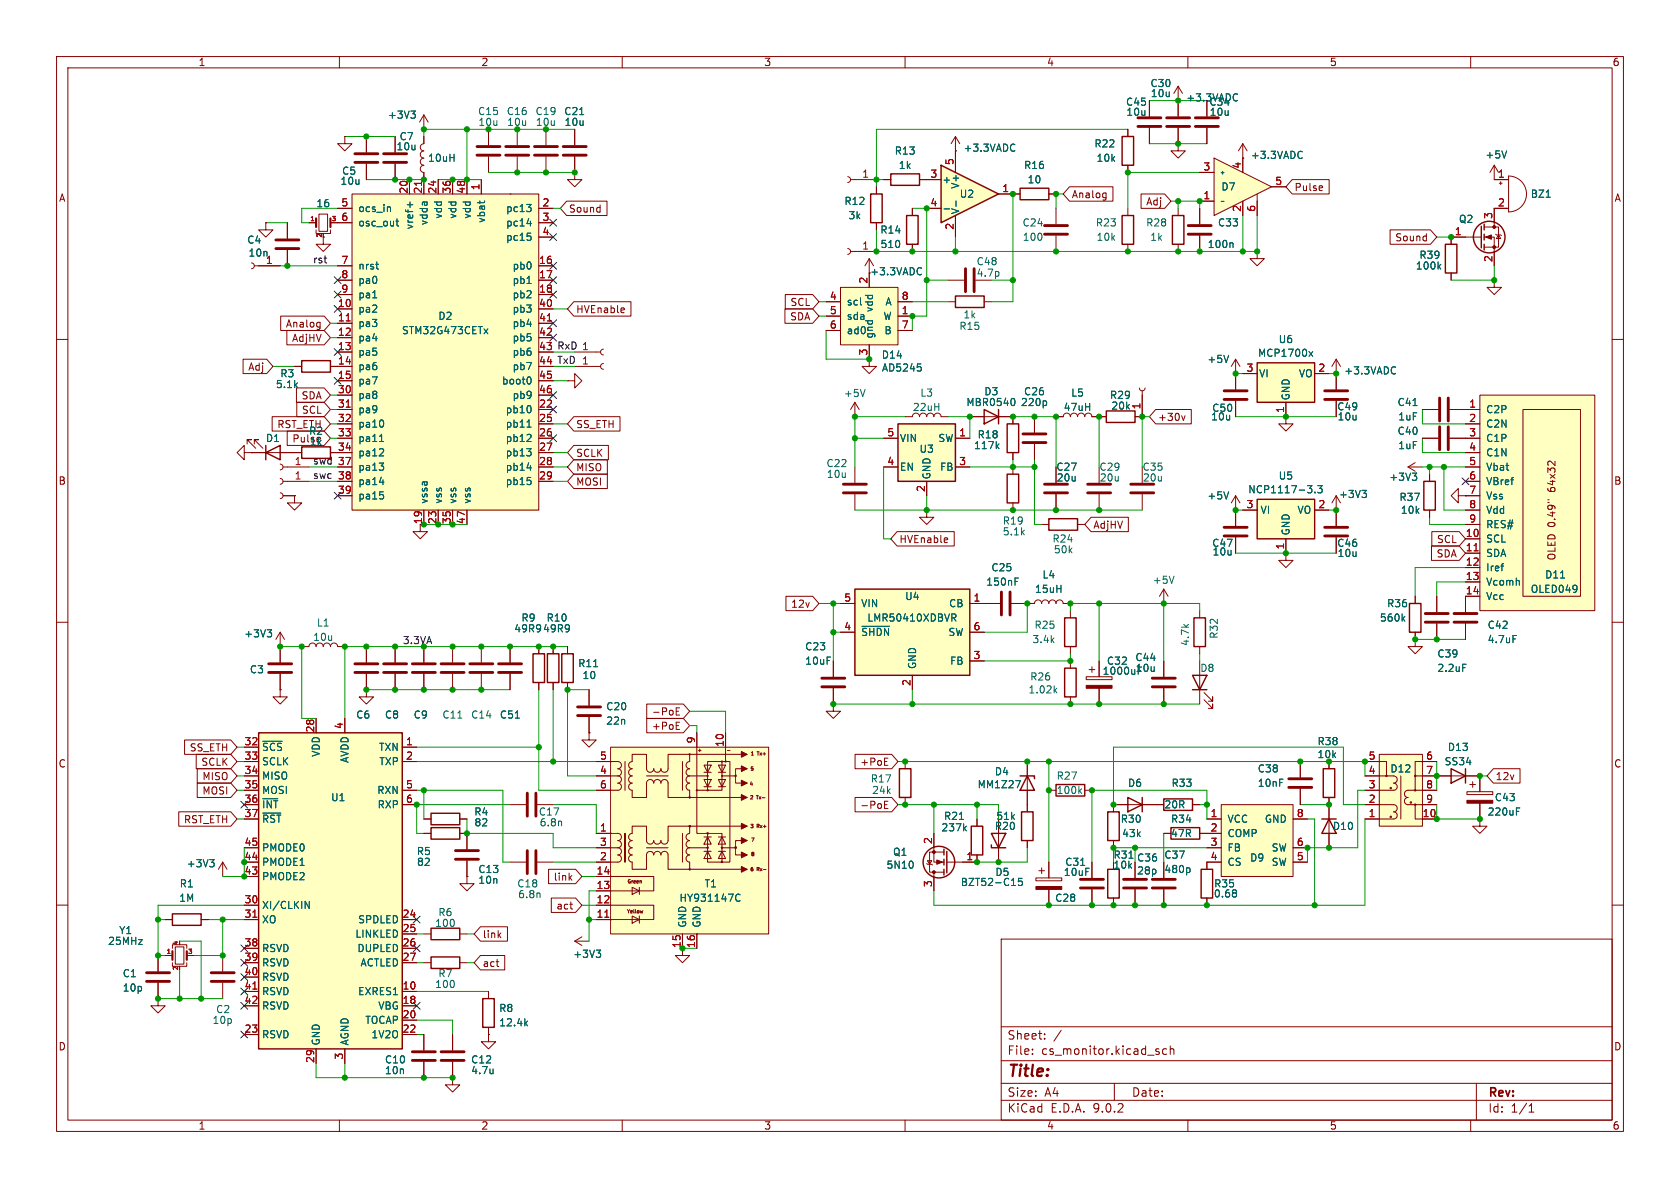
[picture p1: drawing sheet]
<svg xmlns="http://www.w3.org/2000/svg" width="297mm" height="210mm" viewBox="0 0 297 210" stroke-linecap="round" stroke-linejoin="round" font-family="sans-serif">
<defs><g id="words">
<text font-size="2.8" fill="#840000" x="178" y="190.9">Title:</text>
<g font-size="2.1" fill="#840000">
<text x="178" y="184">Sheet:</text>
<text x="178" y="186.7">File:</text>
<text x="184.1" y="186.7">cs_monitor.kicad_sch</text>
<text x="178" y="196.9">KiCad</text>
<text x="178" y="194.1">Size:</text>
<text x="184.7" y="194.1">A4</text>
<text x="185.7" y="196.9">E.D.A.</text>
<text x="193.3" y="196.9">9.0.2</text>
<text x="200" y="194.1">Date:</text>
<text x="263" y="194.3">Rev:</text>
<text x="263" y="196.9">Id:</text>
<text x="267.1" y="196.9">1/1</text>
</g>
<g font-size="1.8" fill="#840000">
<text x="35" y="11.9">1</text>
<text x="85" y="11.9">2</text>
<text x="135" y="11.9">3</text>
<text x="185" y="11.9">4</text>
<text x="235" y="11.9">5</text>
<text x="285" y="11.9">6</text>
<text x="10.3" y="35.9">A</text>
<text x="189.4" y="35.2">Analog</text>
<text x="228.8" y="34">Pulse</text>
<text x="285.3" y="35.9">A</text>
<text x="100.5" y="37.8">Sound</text>
<text x="202.5" y="36.5">Adj</text>
<text x="246.6" y="42.9">Sound</text>
<text x="153.7" y="48.9">+3.3VADC</text>
<text x="50.4" y="58.1">Analog</text>
<text x="101.8" y="55.6">HVEnable</text>
<text x="139.6" y="56.8">SDA</text>
<text x="139.6" y="54.3">SCL</text>
<text x="43.8" y="65.7">Adj</text>
<text x="51.5" y="60.6">AdjHV</text>
<text x="53.2" y="70.8">SDA</text>
<text x="48.9" y="75.9">RST_ETH</text>
<text x="53.3" y="73.3">SCL</text>
<text x="101.8" y="75.9">SS_ETH</text>
<text x="204.6" y="74.6">+30v</text>
<text x="51.6" y="78.4">Pulse</text>
<text x="101.8" y="81">SCLK</text>
<text x="101.8" y="83.5">MISO</text>
<text x="10.3" y="85.9">B</text>
<text x="101.8" y="86">MOSI</text>
<text x="275.2" y="86.8" transform="rotate(-90 275.2 86.8)">64x32</text>
<text x="285.3" y="85.9">B</text>
<text x="74.7" y="92.8" transform="rotate(-90 74.7 92.8)">19</text>
<text x="193.2" y="93.7">AdjHV</text>
<text x="158.9" y="96.2">HVEnable</text>
<text x="253.9" y="98.7">SDA</text>
<text x="253.9" y="96.2">SCL</text>
<text x="275.2" y="99.2" transform="rotate(-90 275.2 99.2)">OLED 0.49&quot;</text>
<text x="139.8" y="107.6">12v</text>
<text x="115.1" y="129.2">+PoE</text>
<text x="115.1" y="126.7">-PoE</text>
<text x="10.3" y="135.9">C</text>
<text x="33.4" y="133">SS_ETH</text>
<text x="35.5" y="135.6">SCLK</text>
<text x="152" y="135.6">+PoE</text>
<text x="285.3" y="135.9">C</text>
<text x="35.7" y="138.1">MISO</text>
<text x="35.7" y="140.7">MOSI</text>
<text x="152" y="143.2">-PoE</text>
<text x="264.3" y="138.1">12v</text>
<text x="32.4" y="145.7">RST_ETH</text>
<text x="97.8" y="155.9">link</text>
<text x="196.7" y="153.8">10k</text>
<text x="98.3" y="161">act</text>
<text x="85.2" y="166.1">link</text>
<text x="85.2" y="171.1">act</text>
<text x="10.3" y="185.9">D</text>
<text x="285.3" y="185.9">D</text>
<text x="35" y="199.9">1</text>
<text x="85" y="199.9">2</text>
<text x="135" y="199.9">3</text>
<text x="185" y="199.9">4</text>
<text x="235" y="199.9">5</text>
<text x="285" y="199.9">6</text>
</g>
<g font-size="1.8" fill="#006464">
<text x="203.3" y="15.6">C30</text>
<text x="203.3" y="17.4">10u</text>
<text x="68.5" y="21.2">+3V3</text>
<text x="84.4" y="20.5">C15</text>
<text x="84.5" y="22.5">10u</text>
<text x="89.5" y="20.5">C16</text>
<text x="89.6" y="22.5">10u</text>
<text x="94.6" y="20.5">C19</text>
<text x="94.6" y="22.5">10u</text>
<text x="99.7" y="20.5">C21</text>
<text x="99.7" y="22.5">10u</text>
<text x="199" y="18.9">C45</text>
<text x="199" y="20.7">10u</text>
<text x="209.6" y="18.1">+3.3VADC</text>
<text x="213.7" y="18.9">C34</text>
<text x="213.8" y="20.7">10u</text>
<text x="70" y="26.8">10u</text>
<text x="70.5" y="25">C7</text>
<text x="75.6" y="28.8">10uH</text>
<text x="158.1" y="27.5">R13</text>
<text x="170.2" y="27">+3.3VADC</text>
<text x="193.4" y="26.3">R22</text>
<text x="193.8" y="28.8">10k</text>
<text x="221" y="28.3">+3.3VADC</text>
<text x="262.5" y="28.2">+5V</text>
<text x="60.1" y="32.9">10u</text>
<text x="60.4" y="31.1">C5</text>
<text x="158.8" y="30.1">1k</text>
<text x="166.5" y="32.6">+</text>
<text x="169.6" y="35.2">U2</text>
<text x="169.8" y="33.5" transform="rotate(-90 169.8 33.5)">V+</text>
<text x="180.9" y="30.1">R16</text>
<text x="181.6" y="32.6">10</text>
<text x="215.8" y="33.9">D7</text>
<text x="270.5" y="35.2">BZ1</text>
<text x="55.8" y="36.8">16</text>
<text x="63.2" y="37.7">ocs_in</text>
<text x="63.2" y="40.2">osc_out</text>
<text x="73.3" y="40.6" transform="rotate(-90 73.3 40.6)">vref+</text>
<text x="75.8" y="39.9" transform="rotate(-90 75.8 39.9)">vdda</text>
<text x="78.3" y="38.8" transform="rotate(-90 78.3 38.8)">vdd</text>
<text x="80.9" y="38.8" transform="rotate(-90 80.9 38.8)">vdd</text>
<text x="83.4" y="38.8" transform="rotate(-90 83.4 38.8)">vdd</text>
<text x="86" y="39.5" transform="rotate(-90 86 39.5)">vbat</text>
<text x="89.4" y="37.7">pc13</text>
<text x="89.4" y="40.2">pc14</text>
<text x="149.2" y="36.4">R12</text>
<text x="149.9" y="39">3k</text>
<text x="155.5" y="41.5">R14</text>
<text x="169.8" y="38" transform="rotate(-90 169.8 38)">V-</text>
<text x="180.7" y="40.2">C24</text>
<text x="193.6" y="40.2">R23</text>
<text x="202.5" y="40.2">R28</text>
<text x="215.2" y="40.2">C33</text>
<text x="257.8" y="39.6">Q2</text>
<text x="43.6" y="43.3">C4</text>
<text x="43.8" y="45.6">10n</text>
<text x="63.2" y="47.9">nrst</text>
<text x="89.4" y="42.8">pc15</text>
<text x="90.5" y="47.9">pb0</text>
<text x="155.6" y="44">510</text>
<text x="172.6" y="47.1">C48</text>
<text x="180.7" y="42.8">100</text>
<text x="193.8" y="42.8">10k</text>
<text x="203.2" y="42.8">1k</text>
<text x="213.4" y="44">100n</text>
<text x="250.2" y="47.9">100k</text>
<text x="250.8" y="45.9">R39</text>
<text x="63.2" y="50.4">pa0</text>
<text x="63.2" y="52.9">pa1</text>
<text x="90.5" y="50.4">pb1</text>
<text x="90.5" y="52.9">pb2</text>
<text x="172.6" y="49.1">4.7p</text>
<text x="63.2" y="55.5">pa2</text>
<text x="63.2" y="58">pa3</text>
<text x="71" y="59.3">STM32G473CETx</text>
<text x="77.4" y="56.7">D2</text>
<text x="90.5" y="55.5">pb3</text>
<text x="90.5" y="58">pb4</text>
<text x="149.6" y="54.2">scl</text>
<text x="149.6" y="56.7">sda</text>
<text x="149.6" y="59.3">ad0</text>
<text x="154.5" y="59.9" transform="rotate(-90 154.5 59.9)">gnd</text>
<text x="154.5" y="55.3" transform="rotate(-90 154.5 55.3)">vdd</text>
<text x="156.1" y="56.7">W</text>
<text x="156.3" y="59.3">B</text>
<text x="156.4" y="54.2">A</text>
<text x="169.5" y="58.5">R15</text>
<text x="170.2" y="56.5">1k</text>
<text x="63.2" y="60.6">pa4</text>
<text x="63.2" y="63.1">pa5</text>
<text x="63.2" y="65.6">pa6</text>
<text x="90.5" y="60.6">pb5</text>
<text x="90.5" y="63.1">pb6</text>
<text x="90.5" y="65.6">pb7</text>
<text x="155.8" y="63.6">D14</text>
<text x="155.8" y="65.9">AD5245</text>
<text x="213.4" y="64.4">+5V</text>
<text x="222.3" y="63.3">MCP1700x</text>
<text x="226" y="60.9">U6</text>
<text x="48.7" y="68.8">5.1k</text>
<text x="49.5" y="66.9">R3</text>
<text x="63.2" y="68.2">pa7</text>
<text x="63.2" y="70.7">pa8</text>
<text x="88.6" y="68.2">boot0</text>
<text x="90.5" y="70.7">pb9</text>
<text x="149.1" y="70.4">+5V</text>
<text x="162.6" y="70.3">L3</text>
<text x="170.7" y="72">MBR0540</text>
<text x="173.9" y="70.1">D3</text>
<text x="180.4" y="72">220p</text>
<text x="180.9" y="70.1">C26</text>
<text x="189.3" y="70.3">L5</text>
<text x="196.1" y="70.7">R29</text>
<text x="222.5" y="66.9">VI</text>
<text x="228.2" y="70.9" transform="rotate(-90 228.2 70.9)">GND</text>
<text x="229.5" y="66.9">VO</text>
<text x="237.6" y="66.4">+3.3VADC</text>
<text x="247" y="72">C41</text>
<text x="54.5" y="77.1">R2</text>
<text x="63.2" y="73.3">pa9</text>
<text x="63.2" y="75.8">pa10</text>
<text x="89.3" y="73.3">pb10</text>
<text x="89.3" y="75.8">pb11</text>
<text x="161.3" y="72.9">22uH</text>
<text x="172.7" y="77.7">R18</text>
<text x="187.9" y="72.9">47uH</text>
<text x="196.4" y="72.6">20k</text>
<text x="214" y="74.5">10u</text>
<text x="214.2" y="73">C50</text>
<text x="236.3" y="72.7">C49</text>
<text x="236.4" y="74.5">10u</text>
<text x="247" y="77.1">C40</text>
<text x="247.1" y="74.5">1uF</text>
<text x="262.6" y="73.3">C2P</text>
<text x="262.6" y="75.8">C2N</text>
<text x="46.9" y="78.3">D1</text>
<text x="54.7" y="79">1k</text>
<text x="63.2" y="78.3">pa11</text>
<text x="63.2" y="80.9">pa12</text>
<text x="63.2" y="83.4">pa13</text>
<text x="89.3" y="78.3">pb12</text>
<text x="89.3" y="80.9">pb13</text>
<text x="89.3" y="83.4">pb14</text>
<text x="146" y="82.8">C22</text>
<text x="159" y="78.3">VIN</text>
<text x="159" y="83.4">EN</text>
<text x="162.5" y="80.2">U3</text>
<text x="165.8" y="78.3">SW</text>
<text x="166.1" y="83.4">FB</text>
<text x="172.1" y="79.6">117k</text>
<text x="186.6" y="83.4">C27</text>
<text x="194.3" y="83.4">C29</text>
<text x="201.9" y="83.4">C35</text>
<text x="247.1" y="79.6">1uF</text>
<text x="262.6" y="78.3">C1P</text>
<text x="262.6" y="80.9">C1N</text>
<text x="262.6" y="83.4">Vbat</text>
<text x="63.2" y="86">pa14</text>
<text x="63.2" y="88.5">pa15</text>
<text x="75.8" y="89.2" transform="rotate(-90 75.8 89.2)">vssa</text>
<text x="78.3" y="89.2" transform="rotate(-90 78.3 89.2)">vss</text>
<text x="80.9" y="89.2" transform="rotate(-90 80.9 89.2)">vss</text>
<text x="83.4" y="89.2" transform="rotate(-90 83.4 89.2)">vss</text>
<text x="89.3" y="86">pb15</text>
<text x="146.1" y="84.7">10u</text>
<text x="164.7" y="84.8" transform="rotate(-90 164.7 84.8)">GND</text>
<text x="186.7" y="85.3">20u</text>
<text x="194.3" y="85.3">20u</text>
<text x="201.9" y="85.3">20u</text>
<text x="213.4" y="88.5">+5V</text>
<text x="220.6" y="87.4">NCP1117-3.3</text>
<text x="226" y="85">U5</text>
<text x="236.6" y="88.2">+3V3</text>
<text x="245.5" y="85.2">+3V3</text>
<text x="247.3" y="88.7">R37</text>
<text x="262.6" y="86">VBref</text>
<text x="262.6" y="88.5">Vss</text>
<text x="177.2" y="94.8">5.1k</text>
<text x="177.2" y="92.9">R19</text>
<text x="222.8" y="91">VI</text>
<text x="228.2" y="94.7" transform="rotate(-90 228.2 94.7)">GND</text>
<text x="229.3" y="91">VO</text>
<text x="247.5" y="91">10k</text>
<text x="262.6" y="91">Vdd</text>
<text x="262.6" y="93.6">RES#</text>
<text x="175.2" y="101.2">C25</text>
<text x="186" y="96.1">R24</text>
<text x="186.2" y="98">50k</text>
<text x="214.2" y="96.9">C47</text>
<text x="214.3" y="98.4">10u</text>
<text x="236.3" y="96.9">C46</text>
<text x="236.4" y="98.7">10u</text>
<text x="262.6" y="96.1">SCL</text>
<text x="262.6" y="98.7">SDA</text>
<text x="262.6" y="101.2">Iref</text>
<text x="152.1" y="107.5">VIN</text>
<text x="159.9" y="106.3">U4</text>
<text x="167.7" y="107.5">CB</text>
<text x="174.3" y="103.7">150nF</text>
<text x="182.9" y="105">15uH</text>
<text x="184.2" y="102.5">L4</text>
<text x="203.7" y="103.4">+5V</text>
<text x="245.1" y="107.5">R36</text>
<text x="262.6" y="103.7">Vcomh</text>
<text x="262.6" y="106.3">Vcc</text>
<text x="270.5" y="105">OLED049</text>
<text x="273.1" y="102.5">D11</text>
<text x="43.1" y="112.9">+3V3</text>
<text x="55.3" y="113.5">10u</text>
<text x="55.9" y="111">L1</text>
<text x="90.8" y="112">49R9</text>
<text x="92.1" y="110.1">R9</text>
<text x="95.9" y="112">49R9</text>
<text x="96.5" y="110.1">R10</text>
<text x="152.1" y="112.6">~{SHDN}</text>
<text x="153.2" y="110.1">LMR50410XDBVR</text>
<text x="167.6" y="112.6">SW</text>
<text x="182.4" y="113.9">3.4k</text>
<text x="182.8" y="111.4">R25</text>
<text x="215.5" y="113" transform="rotate(-90 215.5 113)">R32</text>
<text x="243.8" y="110.1">560k</text>
<text x="262.9" y="111.4">C42</text>
<text x="262.9" y="113.9">4.7uF</text>
<text x="44.1" y="119.2">C3</text>
<text x="102.1" y="118.1">R11</text>
<text x="142.2" y="115.2">C23</text>
<text x="142.2" y="117.7">10uF</text>
<text x="162.2" y="118.4" transform="rotate(-90 162.2 118.4)">GND</text>
<text x="167.9" y="117.7">FB</text>
<text x="194.8" y="119.5">1000uF</text>
<text x="195.6" y="117.7">C32</text>
<text x="200.6" y="117.1">C44</text>
<text x="200.7" y="119">10u</text>
<text x="210.4" y="114.3" transform="rotate(-90 210.4 114.3)">4.7k</text>
<text x="212.1" y="119">D8</text>
<text x="254" y="116.4">C39</text>
<text x="254" y="119">2.2uF</text>
<text x="102.9" y="120.2">10</text>
<text x="107.1" y="125.8">C20</text>
<text x="181.7" y="122.8">1.02k</text>
<text x="182" y="120.5">R26</text>
<text x="62.9" y="127.2">C6</text>
<text x="68" y="127.2">C8</text>
<text x="73" y="127.2">C9</text>
<text x="78.1" y="127.2">C11</text>
<text x="83.2" y="127.2">C14</text>
<text x="88.3" y="127.2">C51</text>
<text x="107.1" y="128.3">22n</text>
<text x="232.8" y="131.9">R38</text>
<text x="46.2" y="132.9">~{SCS}</text>
<text x="46.2" y="135.5">SCLK</text>
<text x="56.7" y="133.9" transform="rotate(-90 56.7 133.9)">VDD</text>
<text x="61.8" y="135" transform="rotate(-90 61.8 135)">AVDD</text>
<text x="66.9" y="132.9">TXN</text>
<text x="67" y="135.5">TXP</text>
<text x="175.8" y="137.3">D4</text>
<text x="222.3" y="136.8">C38</text>
<text x="232.8" y="134.2">10k</text>
<text x="245.7" y="136.8">D12</text>
<text x="255.3" y="135.5">SS34</text>
<text x="255.9" y="132.9">D13</text>
<text x="46.2" y="138">MISO</text>
<text x="46.2" y="140.6">MOSI</text>
<text x="46.2" y="143.1">~{INT}</text>
<text x="58.4" y="141.8">U1</text>
<text x="66.6" y="140.6">RXN</text>
<text x="66.7" y="143.1">RXP</text>
<text x="153.8" y="138.5">R17</text>
<text x="154.1" y="140.6">24k</text>
<text x="172.7" y="139.5">MM1Z27</text>
<text x="186.7" y="138">R27</text>
<text x="186.7" y="140.6">100k</text>
<text x="199.3" y="139.3">D6</text>
<text x="205.7" y="143.1">20R</text>
<text x="207" y="139.3">R33</text>
<text x="222.3" y="139.3">10nF</text>
<text x="264.2" y="141.8">C43</text>
<text x="46.2" y="145.6">~{RST}</text>
<text x="83.7" y="144.4">R4</text>
<text x="83.8" y="146.3">82</text>
<text x="95.2" y="144.4">C17</text>
<text x="95.3" y="146.3">6.8n</text>
<text x="166.3" y="147.2">237k</text>
<text x="166.8" y="145.1">R21</text>
<text x="175.8" y="146.9">R20</text>
<text x="176" y="145.1">51k</text>
<text x="198" y="145.6">R30</text>
<text x="198.3" y="148.2">43k</text>
<text x="206.9" y="145.6">R34</text>
<text x="206.9" y="148.2">47R</text>
<text x="216.9" y="145.6">VCC</text>
<text x="216.9" y="148.2">COMP</text>
<text x="223.5" y="145.6">GND</text>
<text x="235.5" y="146.9">D10</text>
<text x="262.9" y="144.4">220uF</text>
<text x="32.9" y="153.5">+3V3</text>
<text x="46.2" y="150.7">PMODE0</text>
<text x="46.2" y="153.3">PMODE1</text>
<text x="46.2" y="155.8">PMODE2</text>
<text x="73.6" y="151.4">R5</text>
<text x="73.6" y="153.3">82</text>
<text x="84.5" y="154.5">C13</text>
<text x="156.6" y="153.8">5N10</text>
<text x="157.8" y="151.5">Q1</text>
<text x="175.9" y="155">D5</text>
<text x="188" y="155">10uF</text>
<text x="188.2" y="153.3">C31</text>
<text x="196.8" y="152">R31</text>
<text x="200.9" y="152.5">C36</text>
<text x="200.9" y="154.8">28p</text>
<text x="205.7" y="154.5">480p</text>
<text x="205.7" y="152">C37</text>
<text x="216.9" y="150.7">FB</text>
<text x="216.9" y="153.3">CS</text>
<text x="220.9" y="152.5">D9</text>
<text x="224.7" y="150.7">SW</text>
<text x="224.7" y="153.3">SW</text>
<text x="31.6" y="159.6">1M</text>
<text x="31.7" y="157.1">R1</text>
<text x="46.2" y="160.9">XI/CLKIN</text>
<text x="84.5" y="156.4">10n</text>
<text x="91.3" y="157.1">C18</text>
<text x="91.5" y="159">6.8n</text>
<text x="120" y="159.6">HY931147C</text>
<text x="124.5" y="157.1">T1</text>
<text x="169.8" y="156.8">BZT52-C15</text>
<text x="186.4" y="159.6">C28</text>
<text x="214.5" y="158.9">0.68</text>
<text x="214.5" y="157.1">R35</text>
<text x="19" y="167.2">25MHz</text>
<text x="21" y="165.3">Y1</text>
<text x="46.2" y="163.4">XO</text>
<text x="62.7" y="166">LINKLED</text>
<text x="63.2" y="163.4">SPDLED</text>
<text x="76.8" y="164.1">100</text>
<text x="77.4" y="162.2">R6</text>
<text x="121.5" y="164.1" transform="rotate(-90 121.5 164.1)">GND</text>
<text x="124.1" y="164.1" transform="rotate(-90 124.1 164.1)">GND</text>
<text x="21.6" y="172.9">C1</text>
<text x="46.2" y="168.5">RSVD</text>
<text x="46.2" y="171">RSVD</text>
<text x="46.2" y="173.6">RSVD</text>
<text x="63.1" y="168.5">DUPLED</text>
<text x="63.6" y="171">ACTLED</text>
<text x="77.4" y="172.9">R7</text>
<text x="101.2" y="169.5">+3V3</text>
<text x="21.6" y="175.5">10p</text>
<text x="38.1" y="179.3">C2</text>
<text x="46.2" y="176.1">RSVD</text>
<text x="46.2" y="178.7">RSVD</text>
<text x="63.2" y="176.1">EXRES1</text>
<text x="66.8" y="178.7">VBG</text>
<text x="76.8" y="174.9">100</text>
<text x="88.1" y="179.1">R8</text>
<text x="37.5" y="181.2">10p</text>
<text x="46.2" y="183.7">RSVD</text>
<text x="56.7" y="184.9" transform="rotate(-90 56.7 184.9)">GND</text>
<text x="61.8" y="184.9" transform="rotate(-90 61.8 184.9)">AGND</text>
<text x="64.5" y="181.2">TOCAP</text>
<text x="65.6" y="183.7">1V2O</text>
<text x="88.1" y="181.6">12.4k</text>
<text x="68" y="188.2">C10</text>
<text x="68" y="190.1">10n</text>
<text x="83.2" y="188.2">C12</text>
<text x="83.2" y="190.1">4.7u</text>
</g>
<g font-size="1.8" fill="#a90000">
<text x="168.7" y="29.3" transform="rotate(-90 168.7 29.3)">5</text>
<text x="219.5" y="29.9" transform="rotate(-90 219.5 29.9)">4</text>
<text x="72.1" y="34.3" transform="rotate(-90 72.1 34.3)">20</text>
<text x="74.7" y="34.3" transform="rotate(-90 74.7 34.3)">21</text>
<text x="77.2" y="34.3" transform="rotate(-90 77.2 34.3)">24</text>
<text x="79.8" y="34.3" transform="rotate(-90 79.8 34.3)">36</text>
<text x="82.3" y="34.3" transform="rotate(-90 82.3 34.3)">48</text>
<text x="84.8" y="33.7" transform="rotate(-90 84.8 33.7)">1</text>
<text x="152.3" y="31.5">1</text>
<text x="164.4" y="31.5">3</text>
<text x="177.1" y="34">1</text>
<text x="212.7" y="30.2">3</text>
<text x="212.7" y="35.3">1</text>
<text x="225.4" y="32.8">5</text>
<text x="264.7" y="31.5">1</text>
<text x="60.3" y="36.6">5</text>
<text x="60.3" y="39.1">6</text>
<text x="95.8" y="36.6">2</text>
<text x="95.8" y="39.1">3</text>
<text x="95.8" y="41.7">4</text>
<text x="164.4" y="36.6">4</text>
<text x="168.7" y="40.7" transform="rotate(-90 168.7 40.7)">2</text>
<text x="219.5" y="37.5" transform="rotate(-90 219.5 37.5)">2</text>
<text x="222" y="37.5" transform="rotate(-90 222 37.5)">6</text>
<text x="257.1" y="41.7">1</text>
<text x="263.9" y="38.8" transform="rotate(-90 263.9 38.8)">3</text>
<text x="264.7" y="36.6">2</text>
<text x="46.9" y="46.7">1</text>
<text x="60.3" y="46.7">7</text>
<text x="95.2" y="46.7">16</text>
<text x="152.3" y="44.2">1</text>
<text x="263.9" y="46.4" transform="rotate(-90 263.9 46.4)">2</text>
<text x="60.3" y="49.3">8</text>
<text x="60.3" y="51.8">9</text>
<text x="95.2" y="49.3">17</text>
<text x="95.2" y="51.8">18</text>
<text x="146.6" y="53.1">4</text>
<text x="153.4" y="50.2" transform="rotate(-90 153.4 50.2)">2</text>
<text x="159.3" y="53.1">8</text>
<text x="59.6" y="54.4">10</text>
<text x="59.6" y="56.9">11</text>
<text x="59.6" y="59.4">12</text>
<text x="95.2" y="54.4">40</text>
<text x="95.2" y="56.9">41</text>
<text x="95.2" y="59.4">42</text>
<text x="146.6" y="55.6">5</text>
<text x="146.6" y="58.2">6</text>
<text x="159.3" y="55.6">1</text>
<text x="159.3" y="58.2">7</text>
<text x="59.6" y="62">13</text>
<text x="59.6" y="64.5">14</text>
<text x="95.2" y="62">43</text>
<text x="95.2" y="64.5">44</text>
<text x="153.4" y="62.9" transform="rotate(-90 153.4 62.9)">3</text>
<text x="220.3" y="65.8">3</text>
<text x="233" y="65.8">2</text>
<text x="59.6" y="67.1">15</text>
<text x="59.6" y="69.6">30</text>
<text x="95.2" y="67.1">45</text>
<text x="95.2" y="69.6">46</text>
<text x="59.6" y="72.1">31</text>
<text x="59.6" y="74.7">32</text>
<text x="59.6" y="77.2">33</text>
<text x="95.2" y="72.1">22</text>
<text x="95.2" y="74.7">25</text>
<text x="95.2" y="77.2">26</text>
<text x="156.8" y="77.2">5</text>
<text x="169.5" y="77.2">1</text>
<text x="201.7" y="72.5" transform="rotate(-90 201.7 72.5)">1</text>
<text x="227.1" y="73.1" transform="rotate(-90 227.1 73.1)">1</text>
<text x="259.6" y="72.1">1</text>
<text x="259.6" y="74.7">2</text>
<text x="259.6" y="77.2">3</text>
<text x="52" y="82.3">1</text>
<text x="59.6" y="79.8">34</text>
<text x="59.6" y="82.3">37</text>
<text x="95.2" y="79.8">27</text>
<text x="95.2" y="82.3">28</text>
<text x="156.8" y="82.3">4</text>
<text x="169.5" y="82.3">3</text>
<text x="259.6" y="79.8">4</text>
<text x="259.6" y="82.3">5</text>
<text x="52" y="84.8">1</text>
<text x="59.6" y="84.8">38</text>
<text x="59.6" y="87.4">39</text>
<text x="95.2" y="84.8">29</text>
<text x="163.6" y="87.1" transform="rotate(-90 163.6 87.1)">2</text>
<text x="220.3" y="89.9">3</text>
<text x="233" y="89.9">2</text>
<text x="259.6" y="84.8">6</text>
<text x="259.6" y="87.4">7</text>
<text x="259.6" y="89.9">8</text>
<text x="77.2" y="92.8" transform="rotate(-90 77.2 92.8)">23</text>
<text x="79.8" y="92.8" transform="rotate(-90 79.8 92.8)">35</text>
<text x="82.3" y="92.8" transform="rotate(-90 82.3 92.8)">47</text>
<text x="259" y="95">10</text>
<text x="259.6" y="92.5">9</text>
<text x="227.1" y="97.2" transform="rotate(-90 227.1 97.2)">1</text>
<text x="259" y="97.5">11</text>
<text x="259" y="100.1">12</text>
<text x="149.2" y="106.4">5</text>
<text x="172" y="106.4">1</text>
<text x="259" y="102.6">13</text>
<text x="259" y="105.2">14</text>
<text x="149.2" y="111.5">4</text>
<text x="172" y="111.5">6</text>
<text x="172" y="116.6">3</text>
<text x="161" y="121.4" transform="rotate(-90 161 121.4)">2</text>
<text x="43.1" y="131.8">32</text>
<text x="55.6" y="129.6" transform="rotate(-90 55.6 129.6)">28</text>
<text x="60.7" y="129" transform="rotate(-90 60.7 129)">4</text>
<text x="71.7" y="131.8">1</text>
<text x="122.9" y="131.5" transform="rotate(-90 122.9 131.5)">9</text>
<text x="43.1" y="134.4">33</text>
<text x="43.1" y="136.9">34</text>
<text x="71.7" y="134.4">2</text>
<text x="106" y="134.4">5</text>
<text x="106" y="136.9">4</text>
<text x="128" y="132.1" transform="rotate(-90 128 132.1)">10</text>
<text x="241.9" y="136.9">4</text>
<text x="241.9" y="134.4">5</text>
<text x="252" y="136.9">7</text>
<text x="252" y="134.4">6</text>
<text x="43.1" y="139.4">35</text>
<text x="43.1" y="142">36</text>
<text x="71.7" y="139.4">5</text>
<text x="71.7" y="142">6</text>
<text x="106" y="139.4">6</text>
<text x="241.9" y="142">2</text>
<text x="241.9" y="139.4">3</text>
<text x="252" y="142">9</text>
<text x="252" y="139.4">8</text>
<text x="43.1" y="144.5">37</text>
<text x="43.1" y="149.6">45</text>
<text x="106" y="147.1">1</text>
<text x="106" y="149.6">3</text>
<text x="164.8" y="149.3" transform="rotate(-90 164.8 149.3)">2</text>
<text x="213.9" y="144.5">1</text>
<text x="213.9" y="147.1">2</text>
<text x="213.9" y="149.6">3</text>
<text x="229.2" y="144.5">8</text>
<text x="229.2" y="149.6">6</text>
<text x="241.9" y="144.5">1</text>
<text x="251.4" y="144.5">10</text>
<text x="43.1" y="152.1">44</text>
<text x="43.1" y="154.7">43</text>
<text x="105.4" y="154.7">14</text>
<text x="106" y="152.1">2</text>
<text x="170.7" y="152.1">1</text>
<text x="213.9" y="152.1">4</text>
<text x="229.2" y="152.1">5</text>
<text x="43.1" y="159.8">30</text>
<text x="105.4" y="157.2">13</text>
<text x="105.4" y="159.8">12</text>
<text x="164.8" y="156.9" transform="rotate(-90 164.8 156.9)">3</text>
<text x="43.1" y="162.3">31</text>
<text x="43.1" y="167.4">38</text>
<text x="71.1" y="162.3">24</text>
<text x="71.1" y="164.8">25</text>
<text x="71.1" y="167.4">26</text>
<text x="105.4" y="162.3">11</text>
<text x="120.4" y="167.7" transform="rotate(-90 120.4 167.7)">15</text>
<text x="122.9" y="167.7" transform="rotate(-90 122.9 167.7)">16</text>
<text x="43.1" y="169.9">39</text>
<text x="43.1" y="172.5">40</text>
<text x="71.1" y="169.9">27</text>
<text x="43.1" y="175">41</text>
<text x="43.1" y="177.5">42</text>
<text x="71.1" y="175">10</text>
<text x="71.1" y="177.5">18</text>
<text x="43.1" y="182.6">23</text>
<text x="71.1" y="180.1">20</text>
<text x="71.1" y="182.6">22</text>
<text x="55.6" y="188" transform="rotate(-90 55.6 188)">29</text>
<text x="60.7" y="187.4" transform="rotate(-90 60.7 187.4)">3</text>
</g>
<g font-size="1.8" fill="#0f0f0f">
<text x="55.2" y="46.6">rst</text>
<text x="98.4" y="61.9">RxD 1</text>
<text x="98.4" y="64.4">TxD 1</text>
<text x="55.2" y="82.2">swd</text>
<text x="55.2" y="84.7">swc</text>
<text x="71.1" y="114">3.3VA</text>
</g>
<g font-size="1.1" fill="#a90000">
<text x="54.7" y="39.1">1</text>
<text x="58.5" y="39.1">3</text>
<text x="56.9" y="42.1" transform="rotate(-90 56.9 42.1)">2</text>
<text x="31.5" y="167.2" transform="rotate(-90 31.5 167.2)">4</text>
<text x="29.3" y="168.7">1</text>
<text x="31.5" y="171.6" transform="rotate(-90 31.5 171.6)">2</text>
<text x="33.1" y="168.7">3</text>
</g>
<text font-size=".9" fill="#006464" x="215.6" y="31">+</text>
<g font-size=".8" fill="#840000">
<text x="123.2" y="133.1">+</text>
<text x="132.5" y="136.4">5</text>
<text x="132.6" y="133.8">1</text>
<text x="133.9" y="133.8">Tx+</text>
<text x="132.4" y="139.1">4</text>
<text x="132.4" y="141.5">2</text>
<text x="133.8" y="141.5">Tx-</text>
<text x="132.5" y="146.6">3</text>
<text x="132.6" y="149">7</text>
<text x="133.9" y="146.6">Rx+</text>
<text x="132.5" y="154.2">6</text>
<text x="132.6" y="151.5">8</text>
<text x="133.9" y="154.2">Rx-</text>
<text x="110.7" y="161.6">Yellow</text>
<text x="110.8" y="156.4">Green</text>
</g>
</g></defs>
<g fill="none" stroke="#840000" stroke-width=".18">
<path d="M10 10h277v190h-277zM12 12h273v186h-273zM60 10v2M110 10v2M160 10v2M210 10v2M260 10v2M10 60h2M151.1 73.7h.1M151.1 71.1l-.7 1.3M151.1 71.1l.8 1.3M151.1 71.1v2.6"/>
<path d="M285 60h2M186.7 82.6v2.7M186.7 87.4v2.8M194.3 82.6v2.7M194.3 87.4v2.8M201.9 82.6v2.7M201.9 87.4v2.8M10 110h2M285 110h2M196.8 142.2h7.7M10 160h2M177 166h108v32h-108z"/>
<path d="M285 160h2M60 198v2M110 198v2M160 198v2M177 194.5h108M177 191.5h108M177 187.5h108M177 181.5h108M182.5 186.3v.1M182.5 185.5v.1M184.7 183.6v.1M184.7 182.8v.1"/>
<path d="M187.6 182.1l-1.3 2M197 191.5v3M204.7 185.9l.3 .2-.3 .3M204.7 185.4l.2 .1M206.2 185.5l-.4-.1-.3 .3v.4l.2 .2h.5M206.9 185.5l.2-.1 .4 .1v.9M206.9 184.9v1.5M210 198v2M260 198v2M261 191.5v6.5M270.3 196.6h.9M270.3 195.5l.4-.4v1.5"/>
</g>
<path d="M199.4 141l2.5 1.2-2.5 1.3zM201.9 141v2.5" fill="none" stroke="#840000" stroke-width=".25"/>
<path d="M184.7 87.1h4M184.7 85.6h4M192.3 87.1h4M192.3 85.6h4M199.9 87.1h4.1M199.9 85.6h4.1" fill="none" stroke="#840000" stroke-width=".51"/>
<path d="M152.9 68.8l-.4 1.3" fill="none" stroke="#006464" stroke-width=".18"/>
<path d="M158.7 74.9h10.2v10.2h-10.2z" fill="#ffffc2"/>
<path d="M158.7 74.9h10.2v10.2h-10.2zM178.1 74.9h2v5.1h-2zM233.9 135.9h2.1v5.1h-2.1zM175.3 149.4v.5h2.5M175.3 147.3h2.5l-1.3 2.6zM195.8 143.5h2.1v5.1h-2.1zM195.8 153.7h2.1v5.1h-2.1zM205.7 141.2h5.1v2.1h-5.1zM207 146.3h5.1v2h-5.1z" fill="none" stroke="#840000" stroke-width=".25"/>
<g fill="none" stroke="#840000" stroke-width=".18">
<path d="M208.3 17.8v2.8M213.4 17.8v2.8M208.3 22.6v2.8M213.4 22.6v2.8M156.2 77.5h2.5M160 73.7h1.3a.64 .64 0 0 1 .6-.7 .64 .64 0 0 1 .7 .7 .64 .64 0 0 1 .6-.7 .64 .64 0 0 1 .6 .7 .64 .64 0 0 1 .7-.7 .64 .64 0 0 1 .6 .7 .64 .64 0 0 1 .6-.7 .64 .64 0 0 1 .7 .7h1.2M168.9 77.5h2.5M179.1 73.7v1.2M186.7 73.7h1.3a.64 .64 0 0 1 .6-.7 .64 .64 0 0 1 .6 .7 .64 .64 0 0 1 .7-.7 .64 .64 0 0 1 .6 .7 .64 .64 0 0 1 .6-.7 .64 .64 0 0 1 .7 .7 .64 .64 0 0 1 .6-.7 .64 .64 0 0 1 .6 .7h1.3M156.2 82.6h2.5M163.8 85.1v2.5M168.9 82.6h2.5"/>
<path d="M179.1 80v1.3M174 106.7h2.8M178.8 106.7h2.8M192 119.6h4.6v.5h-4.6zM192.5 118.4h1M193 117.9v1M194.3 116.8v2.8M205.7 106.7h.1M205.7 104.1v2.6M205.7 116.8v2.8M205.7 104.1l-.7 1.3M205.7 104.1l.8 1.3"/>
<path d="M194.3 121.7v2.8M205.7 121.7v2.8M234.9 134.6v1.3M176.5 144.8v7.6M183.1 155.2h4.6v.5h-4.6zM183.6 153.9h1.1M184.1 153.4v1M185.4 152.4v2.8M185.4 157.2v2.8M193 152.4v2.8M193 157.2v2.8M196.8 142.2v1.3"/>
<path d="M196.8 148.6v1.3M196.8 158.8v1.2M200.7 152.4v2.8M200.7 157.2v2.8M204.5 142.2h1.2M205.7 147.3h1.3M205.7 152.4v2.8M205.7 157.2v2.8M210.8 142.2h1.3M212.1 147.3h1.3M234.9 141v1.2"/>
</g>
<path d="M176.2 78.8l.4 .5M176.6 78.5l-.5 .5M179.4 102.8h.5M179.4 102.2h.6M207.6 101.9l-.5 1.2M178.8 156.5h.7M180.7 155.3h-.6l-.1 .6 .2-.2 .4 .1 .1 .2v.4l-.2 .1-.5-.1M191 153h.8M199.6 151.7h.7M210.1 153.4l.3 .2v.4l-.3 .2" fill="none" stroke="#006464" stroke-width=".18"/>
<g fill="none" stroke="#840000" stroke-width=".51">
<path d="M206.2 22.4h4.1M206.2 20.8h4.1M211.3 22.4h4.1M211.3 20.8h4.1M177 104.6v4.1M178.6 104.6v4.1M203.7 119.9h4.1M203.7 121.4h4.1M191 155.4h4.1M191 157h4.1M198.6 155.4h4.1M198.6 157h4.1"/>
<path d="M203.7 155.4h4.1M203.7 157h4.1"/>
</g>
<g fill="#840000" stroke="#840000" stroke-width=".18">
<path d="M183.1 156.7h4.6v.5h-4.6z"/>
<path d="M192 121.2h4.6v.5h-4.6z"/>
</g>
<path d="M151.1 104.1h20.3v15.3h-20.3z" fill="#ffffc2"/>
<path d="M178.1 83.8h2v5.1h-2zM185.4 91.7h5.1v2h-5.1zM151.1 104.1h20.3v15.3h-20.3zM256.5 135.9l2.6 1.3-2.6 1.2zM259.1 135.9v2.5" fill="none" stroke="#840000" stroke-width=".25"/>
<g fill="none" stroke="#840000" stroke-width=".18">
<path d="M208.3 17.8h.1M208.3 15.2l-.8 1.3M208.3 15.2l.7 1.3M208.3 15.2v2.6M163.8 90.2v1.2h1.3l-1.3 1.3-1.2-1.3h1.2M163.8 90.2h.1M179.1 82.6v1.2M179.1 88.9v1.3M184.1 92.7h1.3M190.5 92.7h1.3M148.6 106.7h2.5M148.6 111.8h2.5"/>
<path d="M161.3 119.4v2.5M171.4 106.7h2.6M171.4 111.8h2.6M171.4 116.8h2.6M181.6 106.7h1.3a.64 .64 0 0 1 .6-.7 .64 .64 0 0 1 .6 .7 .64 .64 0 0 1 .7-.7 .64 .64 0 0 1 .6 .7 .64 .64 0 0 1 .7-.7 .64 .64 0 0 1 .6 .7 .64 .64 0 0 1 .6-.7 .64 .64 0 0 1 .7 .7h1.2M254 137.2h7.6v2.8M259.3 140h4.6v.5h-4.6zM259.8 138.7h1.1M260.3 138.2v1M261.6 144.8v1.3h1.3l-1.3 1.2-1.3-1.2h1.3M261.6 144.8h.1M261.6 142v2.8"/>
</g>
<path d="M218.5 16.6l.3 .1M218.8 17.7l-.3 .2M152.4 110.7h4.9M168.3 108.5h.5l.2 .3-.1 .3-.6 .1M168.6 109.2l.4 .6M268.1 143.4h.4M268.1 142.8h.6" fill="none" stroke="#006464" stroke-width=".18"/>
<path d="M259.3 141.5h4.6v.5h-4.6z" fill="#840000" stroke="#840000" stroke-width=".18"/>
<path d="M243.8 133.4h7.7v12.7h-7.7z" fill="#ffffc2"/>
<g fill="none" stroke="#840000" stroke-width=".18">
<path d="M168.9 26.7h.1M168.9 24.1l-.8 1.3M168.9 24.1l.8 1.3M168.9 24.1v2.6M264.2 49.5v1.3h1.2l-1.2 1.3-1.3-1.3h1.3M264.2 49.5h.1M241.3 137.2h5.1M241.3 134.6h3.8v2.6M243.8 133.4h7.7v12.7h-7.7zM246.4 137.2a.64 .64 0 0 1 .6 .6 .64 .64 0 0 1-.6 .6 .63 .63 0 0 1 .6 .7 .63 .63 0 0 1-.6 .6h-5.1M247.6 137.2v7.6M250.2 137.2h3.8"/>
<path d="M254 139.7h-5.1a.64 .64 0 0 0-.6 .6 .64 .64 0 0 0 .6 .7 .64 .64 0 0 0-.6 .6 .64 .64 0 0 0 .6 .6M254 134.6h-3.8v5.1M241.3 142.2h5.1M246.4 142.2a.64 .64 0 0 1 .6 .7 .64 .64 0 0 1-.6 .6 .63 .63 0 0 1 .6 .6 .63 .63 0 0 1-.6 .7h-5.1M248.9 142.2h5.1M250.2 142.2v2.6h3.8"/>
<circle cx="245.1" cy="137.2" r=".13"/>
<circle cx="245.9" cy="139.3" r=".13"/>
<circle cx="250.2" cy="139.7" r=".13"/>
<circle cx="250.2" cy="137.2" r=".13"/>
<circle cx="245.9" cy="144.4" r=".13"/>
<circle cx="249.4" cy="141.9" r=".13"/>
<circle cx="250.2" cy="142.2" r=".13"/>
</g>
<path d="M179.2 25.5l.2 .1M179.4 26.6l-.2 .1" fill="none" stroke="#006464" stroke-width=".18"/>
<path d="M166.4 29.2l10.1 5.1-10.1 5.1z" fill="#ffffc2"/>
<path d="M157.5 30.7h5.1v2.1h-5.1zM166.4 29.2l10.1 5.1-10.1 5.1z" fill="none" stroke="#840000" stroke-width=".25"/>
<path d="M156.2 31.8h1.3M162.6 31.8h3.8M163.8 36.8h2.6M168.9 26.7v3.8M168.9 38.1v3.8M176.5 34.3h2.6" fill="none" stroke="#840000" stroke-width=".18"/>
<path d="M166.9 36.9h1M169 35.5v1" fill="none" stroke="#006464" stroke-width=".18"/>
<path d="M261.6 69.9h20.3v38.1h-20.3z" fill="#ffffc2"/>
<g fill="none" stroke="#840000" stroke-width=".18">
<path d="M264.2 29.2l-.8 1.3M264.2 29.2l.7 1.3M264.2 29.2v2.6h2.5M265 32.4h.6M265.3 32.1v.5M266.7 31.1a3.2 3.2 0 0 1 3.2 3.2 3.2 3.2 0 0 1-3.2 3.2zM266.7 36.8h-2.5v3.3M167.6 49.5h2.8M256.5 48.3v1.2M261.9 41.9h-5.4v1.3M262.4 40.1h2.5v3.6h-2.5M262.4 41.9h1.8v5.1"/>
<path d="M264.4 41.4l.1 .1h.8l.1 .2M264.9 41.5l.4 .7h-.8zM259.1 72.4h2.5M259.1 74.9h2.5M259.1 77.5h2.5M261.6 69.9h20.3v38.1h-20.3zM269.2 72.4h10.2v33h-10.2zM259.1 80h2.5M259.1 82.6h2.5M259.1 85.1h2.5M259.1 87.6h2.5M259.1 90.2h2.5"/>
<path d="M259.1 92.7h2.5M259.1 95.3h2.5M259.1 97.8h2.5M273.6 88.4h.3M259.1 100.3h2.5M259.1 102.9h2.5M259.1 105.4h2.5"/>
</g>
<path d="M260.6 97.4h.7" fill="none" stroke="#a90000" stroke-width=".18"/>
<path d="M266.4 26.7l-.5 1.2M273.3 34.9h.8M176.5 48.1v.6M254.4 47.1l.3 .5M254.7 46.7l-.5 .5M265.7 99.6h.1M265.3 100.1h.5M275.9 102.2h.7" fill="none" stroke="#006464" stroke-width=".18"/>
<g fill="none" stroke="#840000" stroke-width=".25">
<path d="M262.4 39.6v1M255.5 43.2h2.1v5.1h-2.1zM261.9 40v3.8M262.4 41.4v1M262.4 43.2v1"/>
<circle cx="263.3" cy="41.9" r="2.79"/>
</g>
<g fill="#840000" stroke="#840000" stroke-width=".18">
<path d="M262.6 41.9l1.1-.4v.8z"/>
<circle cx="264.2" cy="40.1" r=".25"/>
<circle cx="264.2" cy="43.7" r=".25"/>
</g>
<path d="M170.7 47.5v4.1M172.2 47.5v4.1" fill="none" stroke="#840000" stroke-width=".51"/>
<path d="M222.2 64.1h10.2v7h-10.2z" fill="#ffffc2"/>
<path d="M222.2 64.1h10.2v7h-10.2z" fill="none" stroke="#840000" stroke-width=".25"/>
<g fill="none" stroke="#840000" stroke-width=".18">
<path d="M219.7 27.9h.1M219.7 25.4l-.8 1.3M219.7 25.4l.8 1.3M219.7 25.4v2.5M219.7 66h2.5M227.3 71.1v2.6M232.4 66h2.5M236.2 66h.1M236.2 63.5v5.3M236.2 70.9v2.8M236.2 63.5l-.7 1.3M236.2 63.5l.8 1.3"/>
<path d="M39.4 168.9v2.8M39.4 173.7v2.8"/>
</g>
<path d="M230 26.7l.2 .2M230.2 27.9l-.2 .1M231.4 62.1l.7 .9M232.1 62.1l-.7 .9M246.5 64.8l.2 .2M246.7 66l-.2 .1" fill="none" stroke="#006464" stroke-width=".18"/>
<path d="M234.2 70.6h4.1M234.2 69.1h4.1M37.3 172h4.1M37.3 173.5h4.1" fill="none" stroke="#840000" stroke-width=".51"/>
<path d="M45.7 129.5h25.4v55.9h-25.4z" fill="#ffffc2"/>
<path d="M207.3 38.1h2v5.1h-2zM45.7 129.5h25.4v55.9h-25.4zM76.2 164.1h5.1v2h-5.1z" fill="none" stroke="#840000" stroke-width=".25"/>
<g fill="none" stroke="#840000" stroke-width=".18">
<path d="M208.3 36.8v1.3M208.3 43.2v1.3M222.2 44.5v1.2h1.3l-1.3 1.3-1.2-1.3h1.2M222.2 44.5h.1M201.4 68.6l.2 .3 .3 .2 .4-.2 .1-.3M201.9 69.1v4.6M218.4 66h.1M218.4 63.5l-.7 1.3M218.4 63.5l.8 1.3M218.4 63.5v5.3M218.4 70.9v2.8M43.2 132.1h2.5"/>
<path d="M43.2 134.6h2.5M43.2 137.2h2.5M43.2 139.7h2.5M55.9 127v2.5M61 127v2.5M71.1 132.1h2.6M71.1 134.6h2.6M71.1 139.7h2.6M43.2 142.2h2.5M43.2 144.8h2.5M43.2 149.9h2.5M43.2 152.4h2.5"/>
<path d="M43.2 154.9h2.5M71.1 142.2h2.6M43.2 160h2.5M43.2 162.6h2.5M43.2 167.6h2.5M43.2 170.2h2.5M43.2 172.7h2.5M43.2 175.3h2.5M43.2 177.8h2.5M71.1 162.6h2.6M71.1 167.6h2.6M71.1 170.2h2.6"/>
<path d="M71.1 175.3h2.6M71.1 177.8h2.6M71.1 165.1h2.6M74.9 165.1h1.3M81.3 165.1h1.2M43.2 182.9h2.5M55.9 185.4v2.6M61 185.4v2.6M71.1 182.9h2.6M71.1 180.3h2.6"/>
</g>
<path d="M217.2 62.8l-.4 1.3M46.5 131h3.4M46.5 143.7h3.1M53.9 159.3l.8 1.3v-1.3" fill="none" stroke="#006464" stroke-width=".18"/>
<path d="M44.7 162.1h.7M44.7 174.8h.7" fill="none" stroke="#a90000" stroke-width=".18"/>
<path d="M216.4 70.6h4.1M216.4 69.1h4.1" fill="none" stroke="#840000" stroke-width=".51"/>
<path d="M214.6 27.9l10.2 5.1-10.2 5.1z" fill="#ffffc2"/>
<g fill="none" stroke="#840000" stroke-width=".18">
<path d="M203.2 17.8v2.8M47 39.4v1.2h1.3l-1.3 1.3-1.3-1.3h1.3M47 39.4h.1M50.8 39.4v2.8M54.6 39.4h1.3M56.4 37.8h1.5v3.1h-1.5zM58.4 39.4h1.3M61 24.1v1.3h1.2l-1.2 1.3-1.3-1.3h1.3M61 24.1h.1M64.8 24.1v2.8M64.8 29v2.8M69.8 24.1v2.8"/>
<path d="M69.8 29v2.8M74.9 26.7a.64 .64 0 0 0-.6 .6 .64 .64 0 0 0 .6 .6 .64 .64 0 0 0-.6 .7 .64 .64 0 0 0 .6 .6 .63 .63 0 0 0-.6 .6 .63 .63 0 0 0 .6 .7v1.3M74.9 24.1v1.3a.63 .63 0 0 0-.6 .6 .63 .63 0 0 0 .6 .7M74.9 20.3l-.7 1.3M74.9 20.3l.8 1.3M74.9 20.3v2.6M86.4 22.9v2.8M86.4 27.7v2.8M91.4 22.9v2.8M91.4 27.7v2.8M96.5 22.9v2.8M96.5 27.7v2.8"/>
<path d="M101.6 22.9v2.8M101.6 27.7v2.8M179.1 34.3h1.2M185.4 34.3h1.3M186.7 36.8v2.8M199.4 22.9v1.2M199.4 29.2v1.3M199.4 36.8v1.3M203.2 22.6v2.8M208.3 25.4v1.3h1.2l-1.2 1.2-1.3-1.2h1.3M208.3 25.4h.1M212.1 30.5h2.5"/>
<path d="M212.1 35.6h2.5M212.1 36.8v2.8M214.6 27.9l10.2 5.1-10.2 5.1zM219.7 27.9v2.6M219.7 35.6v2.5M222.2 34.3v3.8M224.8 33h2.5M44.4 46.5l.4 .1 .2 .4-.2 .3-.4 .2M45 47h4.5M50.8 44.2v2.8M55.9 40.6v.7h2.5v-.7M57.1 41.9v1.3h1.3l-1.3 1.3-1.2-1.3h1.2"/>
<path d="M167.6 53.3h1.3M174 53.3h1.3M186.7 41.7v2.8M199.4 43.2v1.3M212.1 41.7v2.8M43.7 78.5v-.8h.7h-.7l1.5 1.5M45 78.5v-.8h.7h-.7l1.5 1.5M52.1 64.8h1.2M58.4 64.8h1.3M171.4 73.7h7.7M182.9 73.7v2.8M182.9 78.5v2.8"/>
<path d="M43.2 80v-1.3l-1.3 1.3 1.3 1.3v-1.3h1.2M44.4 80h.1M44.4 80h8.9M49.5 84.6l.4 .1 .1 .4-.1 .3-.4 .2M49.5 87.1l.4 .2 .1 .3-.1 .4-.4 .1M49.5 82l.4 .2 .1 .4-.1 .3-.4 .2M50 85.1h4.6M50 82.6h4.6M50.1 87.6h2M52.1 87.6v1.3h1.2l-1.2 1.3-1.3-1.3h1.3M52.1 87.6h.1M58.4 80h1.3"/>
<path d="M74.3 92.7v1.3h1.3l-1.3 1.3-1.3-1.3h1.3M151.1 82.6v2.7M151.1 87.4v2.8M49.5 111.8l-.7 1.2M49.5 111.8l.8 1.2M49.5 111.8v2.5M53.3 114.3h1.3a.64 .64 0 0 1 .6-.6 .64 .64 0 0 1 .7 .6 .64 .64 0 0 1 .6-.6 .64 .64 0 0 1 .6 .6 .64 .64 0 0 1 .7-.6 .64 .64 0 0 1 .6 .6 .64 .64 0 0 1 .7-.6 .64 .64 0 0 1 .6 .6h1.3M181.6 142.2v1.3M181.6 148.6v1.3"/>
</g>
<path d="M72.6 19.6h.8l-.4 .5M73.2 20.1l.2 .3v.3l-.2 .2M102.5 20.3h.7M215.9 35.6h.5M217.8 42.9l.2 .2v.7M179.1 70.4a.79 .79 0 0 1 0 1.3M184.8 70.9l.2 .2v.4l-.2 .2M47.2 111.3h.8l-.4 .5M47.8 111.8l.2 .2v.4l-.2 .2" fill="none" stroke="#006464" stroke-width=".18"/>
<g fill="none" stroke="#840000" stroke-width=".51">
<path d="M62.7 28.7h4.1M62.7 27.2h4.1M67.8 28.7h4.1M67.8 27.2h4.1M84.3 27.4h4.1M84.3 25.9h4.1M89.4 27.4h4.1M89.4 25.9h4.1M94.5 27.4h4.1M94.5 25.9h4.1M99.6 27.4h4M99.6 25.9h4"/>
<path d="M184.7 39.9h4M201.2 22.4h4M201.2 20.8h4M210.1 39.9h4M48.8 43.9h4M48.8 42.4h4M184.7 41.4h4M210.1 41.4h4M180.8 78.2h4.1M180.8 76.7h4.1M149.1 87.1h4.1M149.1 85.6h4.1"/>
</g>
<path d="M180.3 33.3h5.1v2h-5.1zM198.4 38.1h2v5.1h-2zM198.4 24.1h2v5.1h-2zM168.9 52.3h5.1v2.1h-5.1zM47 78.7v2.6M53.3 79h5.1v2h-5.1zM53.3 63.8h5.1v2h-5.1zM174 72.4l2.5 1.3-2.5 1.2zM176.5 72.4v2.5M47 80l2.5-1.3v2.6zM180.6 143.5h2v5.1h-2z" fill="none" stroke="#840000" stroke-width=".25"/>
<path d="M55.9 38.6v1.5M58.4 38.6v1.5" fill="none" stroke="#840000" stroke-width=".38"/>
<path d="M62.2 34.3h33v55.9h-33z" fill="#ffffc2"/>
<g fill="none" stroke="#840000" stroke-width=".18">
<path d="M59.7 36.8h2.5M59.7 39.4h2.5M62.2 34.3h33v55.9h-33zM72.4 31.8v2.5M74.9 31.8v2.5M77.5 31.8v2.5M80 31.8v2.5M82.5 31.8v2.5M85.1 31.8v2.5M90.2 34.3h.1M95.2 36.8h2.6M95.2 39.4h2.6"/>
<path d="M149.9 31.2l.3 .2 .2 .4-.2 .3-.3 .2M150.4 31.8h4.5M154.9 33v1.3M154.9 39.4v1.2M161.3 36.8v1.3M59.7 47h2.5M59.7 49.5h2.5M59.7 52.1h2.5M59.7 54.6h2.5M59.7 57.2h2.5M59.7 59.7h2.5M95.2 47h2.6"/>
<path d="M95.2 49.5h2.6M95.2 52.1h2.6M95.2 54.6h2.6M95.2 57.2h2.6M95.2 59.7h2.6M95.2 41.9h2.6M149.9 43.9l.3 .2 .2 .4-.2 .3-.3 .2M150.4 44.5h4.5M161.3 43.2v1.3M59.7 62.2h2.5M59.7 64.8h2.5M59.7 67.3h2.5"/>
<path d="M59.7 69.9h2.5M59.7 72.4h2.5M59.7 74.9h2.5M59.7 77.5h2.5M95.2 62.2h2.6M95.2 64.8h2.6M95.2 67.3h2.6M95.2 69.9h2.6M95.2 72.4h2.6M95.2 74.9h2.6M95.2 77.5h2.6M59.7 80h2.5"/>
<path d="M59.7 82.6h2.5M59.7 85.1h2.5M59.7 87.6h2.5M74.9 90.2v2.5M77.5 90.2v2.5M80 90.2v2.5M82.5 90.2v2.5M95.2 80h2.6M95.2 82.6h2.6M95.2 85.1h2.6"/>
</g>
<g fill="none" stroke="#006464" stroke-width=".18">
<path d="M68.8 36.6l.2 .1v.7M70 39.1h.5M70.2 38.7v1.1l.3 .1M72.5 35.7v1M84.8 35.5v.5M85.7 35.5v.1M93.1 36.1h.8l-.4 .5M93.2 39.5h.8M93.6 36.6l.3 .3v.3l-.3 .2M93.8 39.1v.8M65.9 52.6h.7M66.4 46.7h.5"/>
<path d="M66.7 47.5l.2 .1M85.6 58.2l.6 .8M86.2 58.2l-.6 .8M93.2 50.1h.7M93.2 41.2h.6M93.6 41.7l.3 .2v.3l-.3 .3M67.1 78h.7M67.3 77l.2-.2v1.2M67.7 74.4l.1 .3-.1 .7M67.7 79.4l.1 .2v.3l-.8 .7h.8M93.1 79.3h.8l-.4 .5M93.2 75.5h.7"/>
<path d="M93.4 74.4l.1-.2v1.3M93.6 66.6a.79 .79 0 0 1 0 1.3M93.8 76.8l.1 .2-.1 .3-.7 .7h.8M93.8 71.8l.1 .4-.1 .6M93.8 79.9l.1 .1-.1 .5M67 81.9h.8l-.4 .4M67.1 85.2h.8M67.2 86.9h.6M67.7 82.4l.1 .2-.1 .5M67.7 87.5l.1 .2-.1 .4M93.2 82.7h.8M93.2 84.4h.6"/>
<path d="M93.8 84.9l.1 .2-.1 .5"/>
</g>
<path d="M74.5 32.1v.7M61.2 56.7h.7M96.8 56.7h.7M61.2 72h.7" fill="none" stroke="#a90000" stroke-width=".18"/>
<path d="M153.9 34.3h2.1v5.1h-2.1zM160.3 38.1h2v5.1h-2z" fill="none" stroke="#840000" stroke-width=".25"/>
<path d="M148.6 50.8h10.1v10.2h-10.1z" fill="#ffffc2"/>
<g fill="none" stroke="#840000" stroke-width=".18">
<path d="M146 53.3h2.6M146 55.9h2.6M146 58.4h2.6M148.6 50.8h10.1v10.2h-10.1zM153.7 45.7v5.1M153.7 45.7l-.8 1.3M153.7 45.7l.7 1.3M158.7 53.3h2.6M158.7 55.9h2.6M158.7 58.4h2.6M153.7 63.5v1.3h1.2l-1.2 1.2-1.3-1.2h1.3M153.7 63.5h.1"/>
<path d="M153.7 61v2.5M251.5 72.4h2.8M251.5 77.5h2.8M256.3 72.4h2.8M256.3 77.5h2.8M248.9 82.6l1.3 .7M248.9 82.6h2.6M250.2 81.8l-1.3 .8M252.7 83.8v1.3M252.7 90.2v1.2M257.8 87.6v-1.2l-1.3 1.2 1.3 1.3v-1.3h1.3M259.1 87.6h.1"/>
<path d="M189.2 108v1.2M189.2 114.3v1.3M189.2 116.8v1.3M160 134.6v1.3M181.6 134.6v7.6M189.2 123.2v1.3M160 141v1.2"/>
</g>
<path d="M152.2 53.9h.1M162.7 47.3l.2 .1M162.9 48.5l-.2 .1M162.2 64.3h.6M162.7 64.9l.2 .2-.2 .4M249.8 71.7h.7M249.7 83.6h.8l-.5 .5M250.2 84.1l.3 .3v.3l-.3 .2M179.5 138h.9l-.6 1.3M186.5 122l.3 .5M186.8 121.7l-.4 .4" fill="none" stroke="#006464" stroke-width=".18"/>
<path d="M251.7 85.1h2v5.1h-2zM188.2 109.2h2v5.1h-2zM188.2 118.1h2v5.1h-2zM159 135.9h2v5.1h-2zM180.3 137.2h2.6v.5M181.6 137.2l1.3 2.5h-2.6z" fill="none" stroke="#840000" stroke-width=".25"/>
<path d="M254.5 70.4v4M254.5 75.4v4.1M256 70.4v4M256 75.4v4.1" fill="none" stroke="#840000" stroke-width=".51"/>
<path d="M222.2 88.3h10.2v7h-10.2z" fill="#ffffc2"/>
<path d="M222.2 88.3h10.2v7h-10.2zM233.7 144.8h2.5M234.9 144.8l1.3 2.5h-2.5z" fill="none" stroke="#840000" stroke-width=".25"/>
<path d="M219.7 90.2h2.5M227.3 95.3v2.5M232.4 90.2h2.5M229.9 134.6v2.8M229.9 139.4v2.8M234.9 142.2v7.7" fill="none" stroke="#840000" stroke-width=".18"/>
<path d="M231.1 85.9h.8l-.4 .4M231.8 86.4l.1 .2-.1 .5M232.5 87v.1M233 85.9h.7l-.4 .4 .4 .2v.5l-.2 .1-.5-.1" fill="none" stroke="#006464" stroke-width=".18"/>
<path d="M227.8 137.7h4.1M227.8 139.2h4.1" fill="none" stroke="#840000" stroke-width=".51"/>
<path d="M215.9 142.2h12.7v12.7h-12.7z" fill="#ffffc2"/>
<g fill="none" stroke="#840000" stroke-width=".18">
<path d="M101.6 30.5v1.3h1.3l-1.3 1.2-1.3-1.2h1.3M101.6 30.5h.1M100.3 67.3h1.3v-1.3l1.3 1.3-1.3 1.3v-1.3M100.3 67.3h.1M101.6 62.2h4.6M101.6 64.8h4.6M106.7 61.7l-.4 .2-.1 .3 .1 .4 .4 .1M106.7 64.3l-.4 .1-.1 .4 .1 .3 .4 .2M194.3 73.7h1.3M200.7 73.7h1.2M227.3 73.7v1.2h1.3l-1.3 1.3-1.2-1.3h1.2M227.3 73.7h.1"/>
<path d="M218.4 90.2h.1M218.4 87.6v5.4M218.4 95v2.8M218.4 87.6l-.7 1.3M218.4 87.6l.8 1.3M227.3 97.8v1.3h1.3l-1.3 1.2-1.2-1.2h1.2M227.3 97.8h.1M236.2 87.6v5.4M236.2 95v2.8M236.2 87.6l-.7 1.3M236.2 87.6l.8 1.3M74.9 114.3v2.8"/>
<path d="M74.9 119.1v2.8M80 114.3v2.8M80 119.1v2.8M85.1 114.3v2.8M85.1 119.1v2.8M90.2 114.3v2.8M90.2 119.1v2.8M212.1 108v1.2M212.1 114.3v1.3M212.1 116.8v7.7M250.2 113v1.3h1.3l-1.3 1.3-1.3-1.3h1.3M250.2 113h.1"/>
<path d="M250.2 105.4v1.3M250.2 111.8v1.2M254 105.4v2.8M254 110.2v2.8M259.1 105.4v2.8M259.1 110.2v2.8M64.8 121.9v1.3h1.2l-1.2 1.3-1.3-1.3h1.3M64.8 121.9h.1M104.1 121.9v2.8M104.1 126.7v2.8M185.4 139.7h1.3M191.8 139.7h1.2"/>
<path d="M212.9 123.7l1.5 1.5v-.7v.7h-.8M212.9 122.4l1.5 1.6v-.8v.8h-.8M163.8 152.7l.2 .1h.7l.1 .1M164 152.1h.7l-.4 .7zM165.1 147.3v5.1h1.8M165.1 154.2v3.3M166.9 150.6h-2.6v3.6h2.6M172.7 151.1v1.3h-5.3M172.7 144.8v1.3M213.4 144.8h2.5M213.4 147.3h2.5M213.4 149.9h2.5"/>
<path d="M213.4 158.8v1.2M215.9 142.2h12.7v12.7h-12.7zM215.9 152.4h-2.5v1.3M228.6 144.8h2.5M228.6 149.9h2.5M228.6 152.4h2.5M27.9 176.5v1.3h1.3l-1.3 1.3-1.2-1.3h1.2M27.9 176.5h.1M27.9 168.9v2.8M27.9 173.7v2.8M74.9 170.2h1.3M81.3 170.2h1.2"/>
<path d="M86.4 182.9v1.3h1.2l-1.2 1.2-1.3-1.2h1.3M86.4 182.9h.1"/>
</g>
<g fill="none" stroke="#840000" stroke-width=".25">
<path d="M195.6 72.6h5.1v2.1h-5.1zM210.8 119.4h2.6l-1.3 2.5zM211.1 109.2h2v5.1h-2zM249.2 106.7h2v5.1h-2zM186.7 138.7h5.1v2h-5.1zM210.8 121.9h2.6M166.9 150.1v1M166.9 151.9v1M166.9 153.7v1M167.4 150.5v3.8M171.7 146.1h2v5h-2zM212.3 153.7h2.1v5.1h-2.1z"/>
<path d="M76.2 169.2h5.1v2h-5.1z"/>
<circle cx="166" cy="152.4" r="2.79"/>
</g>
<g fill="none" stroke="#006464" stroke-width=".18">
<path d="M217.2 86.9l-.4 1.3M240.8 86.7h.8l-.5 .5M241.3 87.2l.3 .2v.3l-.3 .3M248 109.3l.4 .5M248.4 109l-.5 .4M258.6 117.4h.6M267.5 112.3h.6M80.9 126.9h.8M91.1 126.9h.7M190.9 139.8l.3 .5M191.2 139.4l-.5 .5M161.4 152.5v.7"/>
<path d="M169.6 144.9h.7M170.5 146.4l.3 .5M170.8 146l-.4 .5M218.5 157.4l.1 .1-.1 .3M218.5 157.9l.1 .2-.1 .4"/>
</g>
<g fill="#840000" stroke="#840000" stroke-width=".18">
<path d="M165.6 152l1 .4-1 .4z"/>
<circle cx="165.1" cy="154.2" r=".25"/>
<circle cx="165.1" cy="150.6" r=".25"/>
</g>
<g fill="none" stroke="#840000" stroke-width=".51">
<path d="M216.4 94.7h4.1M216.4 93.2h4.1M234.2 94.7h4.1M234.2 93.2h4.1M72.9 117.3h4.1M72.9 118.9h4.1M78 117.3h4M78 118.9h4M83.1 117.3h4M83.1 118.9h4M88.1 117.3h4.1M88.1 118.9h4.1"/>
<path d="M252 110h4M252 108.5h4M257 110h4.1M257 108.5h4.1M102.1 125h4.1M102.1 126.5h4.1M25.9 172h4.1M25.9 173.5h4.1"/>
</g>
<path d="M107.9 132.1h28v33h-28z" fill="#ffffc2"/>
<g fill="none" stroke="#840000" stroke-width=".18">
<path d="M203.2 17.8v2.8M208.3 17.8h.1M208.3 17.8v2.8M213.4 17.8v2.8M47 39.4h.1M50.8 39.4v2.8M54.6 39.4h1.3M58.4 39.4h3.8M59.7 36.8h2.5M61 24.1h.1M64.8 24.1v2.8M64.8 29v2.8"/>
<path d="M69.8 24.1v2.8M69.8 29v2.8M72.4 31.8v2.5M74.9 24.1v1.3M74.9 30.5v3.8M77.5 31.8v2.5M80 31.8v2.5M82.5 31.8v2.5M85.1 31.8v2.5M95.2 36.8h2.6M95.2 39.4h2.6M100.2 35.6h7.1v2.5h-7.1l-1.1-1.3z"/>
<path d="M101.6 30.5h.1M101.6 22.9v2.8M101.6 27.7v2.8M154.9 33v1.3M154.9 39.4v1.2M156.2 31.8h1.3M161.3 36.8v1.3M162.6 31.8h3.8M163.8 36.8h2.6M168.9 26.7h.1M168.9 26.7v3.8M168.9 38.1v3.8"/>
<path d="M176.5 34.3h3.8M185.4 34.3h1.3M189.1 33h7.7v2.6h-7.7l-1.1-1.3zM195.2 34.1l.3 .1M195.5 34.1v1l-.2 .3M195.5 34.9l-.3 .1M199.4 22.9v1.2M199.4 29.2v1.3M201.7 34.3h4.2l1.1 1.3-1.1 1.2h-4.2zM203.2 22.6v2.8M208.3 25.4h.1M208.3 22.6v2.8"/>
<path d="M212.1 36.8v2.8M212.1 30.5h2.5M212.1 35.6h2.5M213.4 22.6v2.8M219.7 27.9h.1M219.7 27.9v2.6M219.7 35.6v2.5M222.2 35.6v2.5M224.8 33h2.5M228.4 31.7h6.6v2.6h-6.6l-1.1-1.3zM233.6 32.8l.2 .3-.6 .2M233.8 33.6l-.2 .1"/>
<path d="M264.2 31.8h2.5M266.7 36.8h-2.5v2.6M45.7 47h3.8M49.6 55.9h7.7l1.1 1.3-1.1 1.2h-7.7zM50.7 58.4h6.6l1.1 1.3-1.1 1.3h-6.6zM50.8 44.2v2.8M56.2 57h.4M56.6 57v1l-.3 .2M56.6 57.8h-.4M59.7 47h2.5M59.7 49.5h2.5M59.7 52.1h2.5"/>
<path d="M59.7 54.6h2.5M59.7 57.2h2.5M59.7 59.7h2.5M95.2 41.9h2.6M95.2 47h2.6M95.2 49.5h2.6M95.2 52.1h2.6M95.2 54.6h2.6M95.2 57.2h2.6M95.2 59.7h2.6M101.4 53.3h10.1v2.6h-10.1l-1.1-1.3zM110.2 54.4l.2 .3-.6 .2"/>
<path d="M110.3 55.2l-.1 .1M138.8 54.6h4.9l1.1 1.3-1.1 1.3h-4.9zM138.8 52.1h4.9l1.1 1.2-1.1 1.3h-4.9zM146 53.3h2.6M146 55.9h2.6M146 58.4h2.6M153.7 48.3v2.5M158.7 53.3h2.6M158.7 55.9h2.6M158.7 58.4h2.6M161.3 43.2v1.3M212.1 41.7v2.8"/>
<path d="M245.7 40.6h7.2l1.1 1.3-1.1 1.3h-7.2zM256.5 48.3v1.2M259.1 41.9h-2.6v1.3M264.2 44.5v2.5M43 63.5h4.1l1.2 1.3-1.2 1.2h-4.1zM48.1 73.7h9.2l1.1 1.2-1.1 1.3h-9.2zM50.8 76.2h6.5l1.1 1.3-1.1 1.2h-6.5zM52.1 64.8h1.2M52.4 68.6h4.9l1.1 1.3-1.1 1.2h-4.9zM52.5 71.1h4.8l1.1 1.3-1.1 1.3h-4.8zM58.4 64.8h3.8M59.7 72.4h2.5"/>
<path d="M59.7 74.9h2.5M59.7 77.5h2.5M59.7 62.2h2.5M59.7 67.3h2.5M59.7 69.9h2.5M95.2 72.4h2.6M95.2 74.9h2.6M95.2 77.5h2.6M95.2 62.2h2.6M95.2 64.8h2.6M95.2 67.3h2.6M95.2 69.9h2.6"/>
<path d="M101.4 78.7h6.2v2.6h-6.2l-1.1-1.3zM101.4 73.7h8.2v2.5h-8.2l-1.1-1.3zM153.7 63.5h.1M153.7 61v2.5M156.2 77.5h2.5M168.9 77.5h2.5M171.4 73.7h2.6M176.5 73.7h2.6v1.2M182.9 73.7v2.8M182.9 78.5v2.8M186.7 73.7h1.3M193 73.7h2.6"/>
<path d="M201.9 69.9v3.8h-1.2M204.3 72.4h6.3v2.5h-6.3l-1.1-1.2zM208.9 73.5l.3 .8 .3-.8M218.4 66h.1M218.4 66v2.8M218.4 70.9v2.8M219.7 66h2.5M227.3 73.7h.1M227.3 71.1v2.6M232.4 66h2.5M236.2 66h.1M236.2 66v2.8"/>
<path d="M236.2 70.9v2.8M251.5 72.4h2.8M251.5 77.5h2.8M256.3 72.4h5.3M256.3 77.5h5.3M259.1 74.9h2.5M44.4 80h.1M44.4 80h2.6M49.5 80h3.8M50.1 87.6h2M52.1 87.6h.1M58.4 80h3.8"/>
<path d="M59.7 82.6h2.5M59.7 85.1h2.5M59.7 87.6h2.5M74.9 90.2v2.5M77.5 90.2v2.5M80 90.2v2.5M82.5 90.2v2.5M95.2 80h2.6M95.2 82.6h2.6M95.2 85.1h2.6M101.4 83.8h6v2.6h-6l-1.1-1.3zM101.4 81.3h6v2.5h-6l-1.1-1.2z"/>
<path d="M156.2 82.6h2.5M158.6 94h10.1v2.5h-10.1l-1.1-1.2zM163.8 85.1v2.5M167.4 95.1l.1 .3-.6 .1M167.5 95.9h-.1M168.9 82.6h2.5M179.1 80v1.3M186.7 82.6v2.7M186.7 87.4v2.8M192.9 91.4h6.6v2.6h-6.6l-1.1-1.3zM218.4 90.2h.1M218.4 90.2v2.8"/>
<path d="M218.4 95v2.8M219.7 90.2h2.5M227.3 97.8h.1M227.3 95.3v2.5M232.4 90.2h2.5M236.2 90.2v2.8M236.2 95v2.8M252.7 83.8v1.3M252.7 90.2v1.2M253.1 96.5h4.9l1.1 1.3-1.1 1.3h-4.9zM253.1 94h4.9l1.1 1.3-1.1 1.2h-4.9zM259.1 87.6h.1"/>
<path d="M259.1 80h2.5M259.1 82.6h2.5M259.1 85.1h2.5M259.1 87.6h2.5M259.1 90.2h2.5M259.1 92.7h2.5M259.1 95.3h2.5M259.1 97.8h2.5M49.5 114.3v2.8M49.5 119.1v2.8M64.8 114.3v2.8M64.8 119.1v2.8"/>
<path d="M69.8 114.3v2.8M69.8 119.1v2.8M74.9 114.3v2.8M74.9 119.1v2.8M90.2 114.3v2.8M90.2 119.1v2.8M95.2 114.3v1.3M97.8 114.3v1.3M100.3 114.3v1.3M138.9 105.4h4.8l1.1 1.3-1.1 1.3h-4.8zM147.3 116.8v2.8M148.6 106.7h2.5"/>
<path d="M148.6 111.8h2.5M161.3 119.4v2.5M171.4 106.7h5.4M171.4 111.8h2.6M171.4 116.8h2.6M178.8 106.7h4.1M188 106.7h1.2M194.3 116.8v2.8M205.7 116.8v2.8M250.2 113h.1M250.2 105.4v1.3M250.2 111.8v1.2"/>
<path d="M254 105.4v2.8M254 110.2v2.8M259.1 100.3h2.5M259.1 102.9h2.5M259.1 110.2v2.8M261.6 105.4h-2.5v2.8M32.6 130.8h8.2l1.1 1.3-1.1 1.3h-8.2zM34.7 133.3h6.1l1.1 1.3-1.1 1.3h-6.1zM34.9 135.9h5.9l1.1 1.3-1.1 1.2h-5.9zM34.9 138.4h5.9l1.1 1.3-1.1 1.3h-5.9zM43.2 134.6h2.5M43.2 137.2h2.5"/>
<path d="M43.2 139.7h2.5M43.2 132.1h2.5M49.5 121.9v1.3h1.3l-1.3 1.3-1.2-1.3h1.2M49.5 121.9h.1M55.9 127v2.5M61 127v2.5M64.8 121.9h.1M71.1 134.6h2.6M71.1 139.7h2.6M71.1 132.1h2.6M95.2 120.7v1.2M97.8 120.7v1.2"/>
<path d="M100.3 120.7v1.2M104.1 129.5v1.3h1.3l-1.3 1.3-1.2-1.3h1.2M104.1 129.5h.1M104.1 121.9v2.8M104.1 126.7v2.8M105.4 134.6h3.8a.64 .64 0 0 1 .7 .7 .64 .64 0 0 1-.7 .6 .64 .64 0 0 1 .7 .6 .64 .64 0 0 1-.7 .7M105.4 137.2h3.8a.64 .64 0 0 1 .7 .6 .64 .64 0 0 1-.7 .6 .64 .64 0 0 1 .7 .7 .64 .64 0 0 1-.7 .6h-3.8M107.9 132.1h28v33h-28zM110.5 134.6v5.1M111.8 137.2a.64 .64 0 0 1-.7-.7 .64 .64 0 0 1 .7-.6 .64 .64 0 0 1-.7-.6 .64 .64 0 0 1 .7-.7v-1.2h2.5v2.5a.64 .64 0 0 0 .6 .6 .64 .64 0 0 0 .7-.6 .64 .64 0 0 0 .6 .6 .64 .64 0 0 0 .6-.6 .64 .64 0 0 0 .7 .6 .64 .64 0 0 0 .6-.6v-2.5h3.8v1.2a.64 .64 0 0 0-.6 .7 .64 .64 0 0 0 .6 .6 .64 .64 0 0 0-.6 .6 .64 .64 0 0 0 .6 .7h3.2M111.8 137.2a.64 .64 0 0 0-.7 .6 .64 .64 0 0 0 .7 .6 .63 .63 0 0 0-.7 .7 .63 .63 0 0 0 .7 .6v1.3h2.5v-2.6a.64 .64 0 0 1 .6-.6 .64 .64 0 0 1 .7 .6 .64 .64 0 0 1 .6-.6 .64 .64 0 0 1 .6 .6 .64 .64 0 0 1 .7-.6 .64 .64 0 0 1 .6 .6v2.6h3.8v-1.3a.63 .63 0 0 1-.6-.6 .63 .63 0 0 1 .6-.7 .64 .64 0 0 1-.6-.6 .64 .64 0 0 1 .6-.6M114.3 137.2h3.8"/>
<path d="M114.3 127h6.5l1.1 1.3-1.1 1.2h-6.5zM114.3 124.5h6.5l1.1 1.2-1.1 1.3h-6.5zM119.5 128.9h.6M119.5 127.7h.6M119.5 125.7h.5M119.5 126.4h.6M119.5 125.1h.6M120.6 134.6v5.1M121.9 133.4h10.2M123.2 139.7v7.6h2M123.2 139.7h2M123.2 129.5v10.2"/>
<path d="M123.5 132.7h.4M124.5 135.3h1.2l-.6 1.2zM124.5 137.8h1.2l-.6 1.3zM124.5 136.5h1.2M124.5 139.1h1.2M125.1 134.6h2.5v5.1h-2.5zM127 135.3h1.3l-.7 1.2zM127 137.8h1.3l-.7 1.3zM127 136.5h1.3M127 139.1h1.3M127.8 134.6h1.2v17.8h-1.5M127.8 137.2h2.2"/>
<path d="M128.3 129.5v5.1M128.6 132.7h.5M132.1 135.9h-2.1v2.5h2.1M132.8 138.2l-.1 .4M132.8 133.5h.4M147.3 124.5v1.2h1.3l-1.3 1.3-1.3-1.3h1.3M147.3 124.5h.1M147.3 121.7v2.8M151.2 133.3h6.4l1.1 1.3-1.1 1.3h-6.4zM156.4 135.3h.6M156.4 134h.6M181.6 134.6v2.6"/>
<path d="M181.6 139.7v3.8M194.3 121.7v2.8M205.7 121.7v2.8M229.9 134.6v2.8M229.9 139.4v2.8M234.9 134.6v1.3M241.3 134.6h2.5M241.3 137.2h2.5M241.3 139.7h2.5M251.5 134.6h2.5M251.5 137.2h5M251.5 139.7h2.5"/>
<path d="M259.1 137.2h2.5v2.8M264 135.9h4.7v2.5h-4.7l-1.1-1.2zM31.6 143.5h9.2l1.1 1.3-1.1 1.3h-9.2zM39.4 152.4l-.8 1.3M39.4 152.4l.7 1.3M39.4 152.4v2.5M43.2 149.9h2.5M43.2 152.4h2.5M43.2 154.9h2.5M43.2 144.8h2.5M43.2 142.2h2.5M71.1 142.2h2.6"/>
<path d="M74.9 147.3h1.3M74.9 144.8h1.3M81.3 147.3h1.2v2.8M81.3 144.8h1.2M82.5 154.9v1.3h1.3l-1.3 1.3-1.2-1.3h1.2M82.5 154.9h.1M82.5 152.1v2.8M90.2 152.4h2.8M90.2 142.2h2.8M95 152.4h2.8M95 142.2h2.8M97 153.7h4.8l1.1 1.2-1.1 1.3h-4.8z"/>
<path d="M97.5 158.7h4.3l1.1 1.3-1.1 1.3h-4.3zM100.7 159.8h.5M100.7 155.1l.4 .5M101.1 154.8l-.5 .4M105.4 154.9h10.2v2.6h-10.2M105.4 147.3h3.8a.64 .64 0 0 1 .7 .7 .64 .64 0 0 1-.7 .6 .64 .64 0 0 1 .7 .6 .64 .64 0 0 1-.7 .7M105.4 149.9h3.8M109.2 149.9a.64 .64 0 0 1 .7 .6 .64 .64 0 0 1-.7 .6M109.2 151.1a.64 .64 0 0 1 .7 .7 .64 .64 0 0 1-.7 .6h-3.8M110.5 147.3v5.1zM111.8 147.3v-1.2h2.5v2.5a.64 .64 0 0 0 .6 .6 .64 .64 0 0 0 .7-.6 .64 .64 0 0 0 .6 .6 .64 .64 0 0 0 .6-.6 .64 .64 0 0 0 .7 .6 .64 .64 0 0 0 .6-.6v-2.5h3.8v1.2M111.8 151.1a.63 .63 0 0 0-.7 .7 .63 .63 0 0 0 .7 .6v1.3h2.5v-2.6a.64 .64 0 0 1 .6-.6 .64 .64 0 0 1 .7 .6 .64 .64 0 0 1 .6-.6 .64 .64 0 0 1 .6 .6 .64 .64 0 0 1 .7-.6 .64 .64 0 0 1 .6 .6v2.6h3.8v-1.3a.63 .63 0 0 1-.6-.6 .63 .63 0 0 1 .6-.7"/>
<path d="M111.8 156.8l1.2 .7-1.2 .6zM111.8 147.3a.63 .63 0 0 0-.7 .7 .63 .63 0 0 0 .7 .6 .64 .64 0 0 0-.7 .6 .64 .64 0 0 0 .7 .7 .64 .64 0 0 0-.7 .6 .64 .64 0 0 0 .7 .6M113 156.8v1.3M113.4 155.7v.4M114.3 149.9h3.8M120.6 147.3v5.1M121.9 147.3a.63 .63 0 0 0-.6 .7 .63 .63 0 0 0 .6 .6 .64 .64 0 0 0-.6 .6 .64 .64 0 0 0 .6 .7M121.9 149.9a.63 .63 0 0 0-.6 .6 .63 .63 0 0 0 .6 .6M121.9 149.9h3.2M121.9 141h10.2M121.9 146.1h10.2M121.9 153.7h10.2"/>
<path d="M124.5 148h1.2M124.5 150.5h1.2M125.1 148l.6 1.2h-1.2zM125.1 150.5l.6 1.3h-1.2zM125.1 147.3h2.5v5.1h-2.5zM127 148h1.3M127 150.5h1.3M127.6 148l.7 1.2h-1.3zM127.6 150.5l.7 1.3h-1.3zM127.8 149.9h2.2M132.1 148.6h-2.1v2.5h2.1M151.2 141h6.4l1.1 1.2-1.1 1.3h-6.4z"/>
<path d="M156.4 142.2h.4M156.4 142.9h.6M156.4 141.6h.6M165.1 147.3v2.6M165.1 154.9v2.6M172.7 151.1v1.3h-2.5M172.7 144.8v1.3M176.5 144.8v2.5M176.5 149.9v2.5M181.6 148.6v1.3M185.4 152.4v2.8M185.4 157.2v2.8"/>
<path d="M193 152.4v2.8M193 157.2v2.8M196.8 148.6v1.3M196.8 158.8v1.2M199.4 142.2h-2.6v1.3M200.7 152.4v2.8M200.7 157.2v2.8M201.9 142.2h3.8M205.7 147.3h1.3M205.7 152.4v2.8M205.7 157.2v2.8M210.8 142.2h1.3"/>
<path d="M212.1 147.3h3.8M213.4 149.9h2.5M213.4 144.8h2.5M213.4 158.8v1.2M215.9 152.4h-2.5v1.3M228.6 149.9h2.5M228.6 152.4h2.5M228.6 144.8h2.5M234.9 141v3.8M234.9 147.3v2.6M241.3 144.8h2.5M241.3 142.2h2.5"/>
<path d="M251.5 144.8h2.5M251.5 142.2h2.5M261.6 144.8h.1M261.6 142v2.8M27.9 176.5h.1M27.9 168.9v2.8M27.9 173.7v2.8M29.2 162.6h1.3M29.2 168.9h1.3M30.5 167.6v-.6h2.5v.6M30.5 170.2v.6h2.5v-.6M31 167.4h1.5v3h-1.5z"/>
<path d="M33 168.9h1.3M35.6 162.6h1.2M43.2 160h2.5M43.2 162.6h2.5M43.2 167.6h2.5M43.2 170.2h2.5M43.2 172.7h2.5M43.2 175.3h2.5M43.2 177.8h2.5M71.1 162.6h2.6M71.1 167.6h2.6M71.1 170.2h2.6"/>
<path d="M71.1 175.3h2.6M71.1 177.8h2.6M71.1 165.1h2.6M84.9 168.9h4.3v2.6h-4.3l-1.1-1.3zM84.9 163.8h4.8v2.6h-4.8l-1.1-1.3zM86.4 175.3v1.2M87.7 170h.5M88.1 170.9h.1M88.2 165.3l.4 .5M88.6 164.9l-.5 .5M101.1 160.7h.1M101.6 166.4l1.3 .7"/>
<path d="M101.6 166.4h2.5M102.9 165.6l-1.3 .8M105.4 160h10.2v2.6h-10.2M111.8 161.9l1.2 .7-1.2 .6zM113 161.9v1.3M113.6 161l-.1 .4-.1-.3M120.6 165.1v3.8h1.3l-1.3 1.3-1.2-1.3h1.2M123.2 165.1h.1M123.2 165.1v2.5M43.2 182.9h2.5M55.9 185.4v2.6M61 185.4v2.6"/>
<path d="M71.1 182.9h2.6M71.1 180.3h2.6M74.9 182.9v2.8M74.9 187.7v2.8M80 190.5v1.3h1.3l-1.3 1.2-1.3-1.2h1.3M80 190.5h.1M80 182.9v2.8M80 187.7v2.8M86.4 182.9h.1M86.4 181.6v1.3"/>
<circle cx="121.9" cy="133.4" r=".1"/>
<circle cx="123.2" cy="139.7" r=".1"/>
<circle cx="125.1" cy="139.7" r=".1"/>
<circle cx="125.1" cy="137.2" r=".1"/>
<circle cx="127.6" cy="134.6" r=".1"/>
<circle cx="127.7" cy="137.2" r=".1"/>
<circle cx="128.3" cy="134.6" r=".1"/>
<circle cx="130" cy="137.2" r=".13"/>
<circle cx="121.9" cy="153.7" r=".13"/>
<circle cx="121.9" cy="141" r=".13"/>
<circle cx="121.9" cy="146" r=".15"/>
<circle cx="125.1" cy="147.3" r=".13"/>
<circle cx="127.6" cy="152.4" r=".13"/>
<circle cx="130" cy="149.8" r=".15"/>
</g>
<g fill="#840000" stroke="#840000" stroke-width=".18">
<path d="M131.1 132.8l1 .6-1 .5z"/>
<path d="M131.1 135.4l1 .5-1 .5z"/>
<path d="M131.1 137.9l1 .5-1 .5z"/>
<path d="M131.1 140.5l1 .5-1 .5z"/>
<path d="M131.1 145.5l1 .6-1 .5z"/>
<path d="M131.1 148.1l1 .5-1 .5z"/>
<path d="M131.1 150.6l1 .5-1 .5z"/>
<path d="M131.1 153.2l1 .5-1 .5z"/>
<circle cx="125.1" cy="149.9" r=".13"/>
<circle cx="127.6" cy="149.9" r=".13"/>
</g>
<path d="M74.5 32.1v.7M61.2 56.7h.7M96.8 56.7h.7M61.2 72h.7M260.6 97.4h.7M44.7 162.1h.7M44.7 174.8h.7M106.9 162.1h.7" fill="none" stroke="#a90000" stroke-width=".18"/>
<g fill="none" stroke="#006464" stroke-width=".18">
<path d="M72.6 19.6h.8l-.4 .5M218.5 16.6l.3 .1M218.8 17.7l-.3 .2M68.8 36.6l.2 .1v.7M70 39.1h.5M70.2 38.7v1.1l.3 .1M72.5 35.7v1M73.2 20.1l.2 .3v.3l-.2 .2M84.8 35.5v.5M85.7 35.5v.1M93.1 36.1h.8l-.4 .5M93.2 39.5h.8"/>
<path d="M93.6 36.6l.3 .3v.3l-.3 .2M93.8 39.1v.8M102.5 20.3h.7M166.9 36.9h1M169 35.5v1M179.2 25.5l.2 .1M179.4 26.6l-.2 .1M215.9 35.6h.5M230 26.7l.2 .2M230.2 27.9l-.2 .1M266.4 26.7l-.5 1.2M273.3 34.9h.8"/>
<path d="M65.9 52.6h.7M66.4 46.7h.5M66.7 47.5l.2 .1M85.6 58.2l.6 .8M86.2 58.2l-.6 .8M93.2 50.1h.7M93.2 41.2h.6M93.6 41.7l.3 .2v.3l-.3 .3M152.2 53.9h.1M162.7 47.3l.2 .1M162.9 48.5l-.2 .1M217.8 42.9l.2 .2v.7"/>
<path d="M254.4 47.1l.3 .5M254.7 46.7l-.5 .5M67.1 78h.7M67.3 77l.2-.2v1.2M67.7 74.4l.1 .3-.1 .7M67.7 79.4l.1 .2v.3l-.8 .7h.8M93.1 79.3h.8l-.4 .5M93.2 75.5h.7M93.4 74.4l.1-.2v1.3M93.6 66.6a.79 .79 0 0 1 0 1.3M93.8 76.8l.1 .2-.1 .3-.7 .7h.8M93.8 71.8l.1 .4-.1 .6"/>
<path d="M93.8 79.9l.1 .1-.1 .5M162.2 64.3h.6M162.7 64.9l.2 .2-.2 .4M176.2 78.8l.4 .5M176.6 78.5l-.5 .5M179.1 70.4a.79 .79 0 0 1 0 1.3M184.8 70.9l.2 .2v.4l-.2 .2M217.2 62.8l-.4 1.3M231.4 62.1l.7 .9M232.1 62.1l-.7 .9M246.5 64.8l.2 .2M246.7 66l-.2 .1"/>
<path d="M249.8 71.7h.7M67 81.9h.8l-.4 .4M67.1 85.2h.8M67.2 86.9h.6M67.7 82.4l.1 .2-.1 .5M67.7 87.5l.1 .2-.1 .4M93.2 82.7h.8M93.2 84.4h.6M93.8 84.9l.1 .2-.1 .5M217.2 86.9l-.4 1.3M231.1 85.9h.8l-.4 .4M231.8 86.4l.1 .2-.1 .5"/>
<path d="M232.5 87v.1M233 85.9h.7l-.4 .4 .4 .2v.5l-.2 .1-.5-.1M240.8 86.7h.8l-.5 .5M241.3 87.2l.3 .2v.3l-.3 .3M249.7 83.6h.8l-.5 .5M250.2 84.1l.3 .3v.3l-.3 .2M265.7 99.6h.1M47.2 111.3h.8l-.4 .5M47.8 111.8l.2 .2v.4l-.2 .2M104.9 117.9h.8M152.4 110.7h4.9M168.3 108.5h.5l.2 .3-.1 .3-.6 .1"/>
<path d="M168.6 109.2l.4 .6M179.4 102.2h.6M179.4 102.8h.5M248 109.3l.4 .5M248.4 109l-.5 .4M258.6 117.4h.6M265.3 100.1h.5M267.5 112.3h.6M275.9 102.2h.7M46.5 131h3.4M91.1 126.9h.7M179.5 138h.9l-.6 1.3"/>
<path d="M37.1 152h.8l-.5 .4M37.6 152.4l.3 .3v.3l-.3 .2M46.5 143.7h3.1M53.9 159.3l.8 1.3v-1.3M95.4 157.9l.1 .8M99.2 145.2l.1 .8M130.2 159.1l.3 .2 .3-.1M130.8 158.2l-.3-.1-.3 .1M161.4 152.5v.7M169.6 144.9h.7M170.5 146.4l.3 .5M170.8 146l-.4 .5"/>
<path d="M178.8 156.5h.7M180.7 155.3h-.6l-.1 .6 .2-.2 .4 .1 .1 .2v.4l-.2 .1-.5-.1M191 153h.8M199.6 151.7h.7M210.1 153.4l.3 .2v.4l-.3 .2M218.5 157.4l.1 .1-.1 .3M218.5 157.9l.1 .2-.1 .4M268.1 143.4h.4M268.1 142.8h.6M105.4 168h.8l-.4 .4M105.9 168.4l.3 .3v.3l-.3 .2M87.2 189v.8"/>
<path d="M87.2 189.7h-.1M92.9 180.9l.4 .5M93.3 180.5l-.5 .5"/>
</g>
<g fill="none" stroke="#840000" stroke-width=".51">
<path d="M47.5 117.3h4.1M47.5 118.9h4.1M62.7 117.3h4.1M62.7 118.9h4.1M67.8 117.3h4.1M67.8 118.9h4.1M145.3 119.9h4.1M145.3 121.4h4.1M80.5 150.4h4.1M80.5 151.9h4.1M93.2 140.2v4.1M93.2 150.4v4"/>
<path d="M94.7 140.2v4.1M94.7 150.4v4M72.9 185.9h4.1M72.9 187.5h4.1M78 185.9h4M78 187.5h4"/>
</g>
<path d="M30.5 168.1v1.6M33 168.1v1.6" fill="none" stroke="#840000" stroke-width=".38"/>
<path d="M94.2 115.6h2.1v5.1h-2.1zM96.8 115.6h2v5.1h-2zM99.3 115.6h2v5.1h-2zM76.2 146.3h5.1v2h-5.1zM76.2 143.8h5.1v2h-5.1zM30.5 161.5h5.1v2.1h-5.1zM85.3 176.5h2.1v5.1h-2.1z" fill="none" stroke="#840000" stroke-width=".25"/>
<g fill="none" stroke="#009600" stroke-width=".18">
<path d="M203.2 17.8h10.2M47 39.4h3.8M59.7 36.8h-6.4v2.6h1.3M61 24.1h8.8M64.8 31.8h10.1M77.5 31.8h7.6M82.5 22.9v8.9M86.4 30.5h15.2M97.8 36.8h1.3M101.6 22.9h-26.7v1.2M154.9 31.8h1.3M161.3 36.8h2.5v19.1h-2.5v2.5"/>
<path d="M179.1 34.3v19h-3.8M188 34.3h-1.3v2.5M199.4 22.9h-44.5v10.1M203.2 25.4h10.2M207 35.6h5.1v1.2M208.3 35.6v1.2M212.1 30.5h-12.7v6.3M219.7 38.1v6.4M222.2 38.1v6.4h-67.3v-3.9M49.5 47h10.2M58.4 57.2h1.3M58.4 59.7h1.3"/>
<path d="M97.8 54.6h2.5M144.8 55.9h1.2M144.8 53.3h1.2M146 58.4v5.1h7.7M161.3 53.3h6.3M163.8 49.5h3.8M168.9 41.9v2.6M175.3 49.5h3.8M254 41.9h2.5M264.2 47v2.5h-7.7M48.3 64.8h3.8M58.4 77.5h1.3"/>
<path d="M58.4 69.9h1.3M58.4 74.9h1.3M58.4 72.4h1.3M97.8 64.8h3.8M97.8 74.9h2.5M97.8 67.3h2.5M97.8 62.2h3.8M151.1 77.5h5.1M160 73.7h-8.9v8.9M167.6 73.7h3.8v3.8M179.1 73.7h7.6v8.9M194.3 73.7v8.9"/>
<path d="M203.2 73.7h-1.3v8.9M218.4 73.7h17.8M218.4 66h1.3M234.9 66h1.3M251.5 77.5v2.5h7.6M251.5 72.4v2.5h7.6M54.6 82.6h5.1M54.6 85.1h5.1M74.9 92.7h7.6M97.8 82.6h2.5M97.8 85.1h2.5M97.8 80h2.5"/>
<path d="M151.1 90.2h50.8M156.2 82.6v12.7h1.3M163.8 87.6v2.6M171.4 82.6h11.5M179.1 81.3v1.3M182.9 81.3v11.4h1.2M218.4 90.2h1.3M218.4 97.8h17.8M234.9 90.2h1.3M251.5 82.6h7.6M252.7 91.4v1.3h6.4M252.7 82.6v1.2"/>
<path d="M255.3 82.6v7.6h3.8M49.5 114.3h3.8v12.7h2.6M100.3 114.3h-39.3v12.7M144.8 106.7h3.8M147.3 111.8h1.3M147.3 106.7v10.1M181.6 106.7v5.1h-7.6M189.2 108v-1.3h22.9v1.3M189.2 115.6v1.2h-15.2M194.3 106.7v10.1M205.7 106.7v10.1M212.1 115.6v1.2"/>
<path d="M250.2 113h8.9M259.1 102.9h-5.1v2.5M259.1 100.3h-8.9v5.1M41.9 134.6h1.3M41.9 132.1h1.3M41.9 139.7h1.3M41.9 137.2h1.3M64.8 121.9h25.4M73.7 134.6h31.7M73.7 132.1h21.5M73.7 139.7h15.2v12.7h1.3M74.9 139.7v5.1"/>
<path d="M95.2 121.9v17.8h10.2M97.8 121.9v12.7M104.1 121.9h-3.8v15.3h5.1M121.9 125.7h6.4v3.8M121.9 128.3h1.3v1.2M147.3 124.5h64.8M158.7 134.6h82.6v2.6M161.3 121.9v2.6M185.4 134.6v17.8M241.3 139.7h-1.3v10.2h-8.9v2.5M254 134.6v5.1M261.6 137.2h1.3"/>
<path d="M41.9 144.8h1.3M43.2 149.9v5h-3.8M82.5 144.8v2.5h15.3v2.6h7.6M90.2 142.2h-16.5v5.1h1.2M97.8 142.2h7.6v5.1M97.8 152.4h7.6M102.9 154.9h2.5M105.4 157.5h-1.3v8.9M158.7 142.2h17.8v2.6M165.1 142.2v5.1M172.7 142.2v2.6M181.6 149.9v2.5h-8.9"/>
<path d="M196.8 142.2v-10.1h40.7v10.1h3.8M200.7 149.9v2.5M205.7 147.3v5.1M212.1 142.2h1.3M213.4 144.8v-5.1h-20.4v12.7M213.4 149.9h-16.6v2.5M229.9 142.2h5M231.1 144.8h1.3v15.2M241.3 144.8v15.2h-76.2v-2.5M254 142.2v2.6h7.6M27.9 162.6h1.3M27.9 176.5h11.5"/>
<path d="M31.7 166.4h3.9v10.1M31.7 171.5v5M36.8 162.6h6.4M39.4 162.6v6.3h-5.1M43.2 160h-15.3v8.9h1.3M73.7 165.1h1.2M73.7 170.2h1.2M73.7 175.3h12.7M82.5 165.1h1.3M82.5 170.2h1.3M102.9 160h2.5M104.1 162.6h1.3"/>
<path d="M120.6 167.6h2.6M55.9 188v2.5h24.1M61 188v2.5M73.7 180.3h6.3v2.6M73.7 182.9h1.2"/>
</g>
<g fill="none" stroke="#000084" stroke-width=".18">
<path d="M97.2 38.8l1.2 1.2M98.4 38.8l-1.2 1.2M59.1 48.9l1.2 1.2M59.1 51.5l1.2 1.2M59.1 54l1.2 1.2M60.3 48.9l-1.2 1.2M60.3 51.5l-1.2 1.2M60.3 54l-1.2 1.2M97.2 59.1l1.2 1.2M97.2 51.5l1.2 1.2M97.2 56.5l1.2 1.3M97.2 48.9l1.2 1.2"/>
<path d="M97.2 46.4l1.2 1.2M97.2 41.3l1.2 1.2M98.4 59.1l-1.2 1.2M98.4 51.5l-1.2 1.2M98.4 56.5l-1.2 1.3M98.4 48.9l-1.2 1.2M98.4 46.4l-1.2 1.2M98.4 41.3l-1.2 1.2M59.1 66.7l1.2 1.2M59.1 61.6l1.2 1.2M60.3 66.7l-1.2 1.2M60.3 61.6l-1.2 1.2"/>
<path d="M97.2 76.9l1.2 1.2M97.2 71.8l1.2 1.2M97.2 69.2l1.2 1.3M98.4 76.9l-1.2 1.2M98.4 71.8l-1.2 1.2M98.4 69.2l-1.2 1.3M59.1 87l1.2 1.2M60.3 87l-1.2 1.2M258.5 84.5l1.2 1.2M259.7 84.5l-1.2 1.2M42.6 141.6l1.2 1.2M43.8 141.6l-1.2 1.2"/>
<path d="M42.6 177.2l1.2 1.2M42.6 169.6l1.2 1.2M42.6 167l1.2 1.2M42.6 174.7l1.2 1.2M42.6 172.1l1.2 1.2M43.8 177.2l-1.2 1.2M43.8 169.6l-1.2 1.2M43.8 167l-1.2 1.2M43.8 174.7l-1.2 1.2M43.8 172.1l-1.2 1.2M73.1 162l1.2 1.2M73.1 167l1.2 1.2"/>
<path d="M73.1 177.2l1.2 1.2M74.3 162l-1.2 1.2M74.3 167l-1.2 1.2M74.3 177.2l-1.2 1.2M42.6 182.3l1.2 1.2M43.8 182.3l-1.2 1.2"/>
</g>
<g fill="#009600" stroke="#009600" stroke-width=".18">
<circle cx="27.9" cy="162.6" r=".46"/>
<circle cx="39.4" cy="162.6" r=".46"/>
<circle cx="31.7" cy="176.5" r=".46"/>
<circle cx="27.9" cy="176.5" r=".46"/>
<circle cx="27.9" cy="168.9" r=".46"/>
<circle cx="39.4" cy="168.9" r=".46"/>
<circle cx="160" cy="142.2" r=".46"/>
<circle cx="161.3" cy="124.5" r=".46"/>
<circle cx="160" cy="134.6" r=".46"/>
<circle cx="147.3" cy="124.5" r=".46"/>
<circle cx="120.6" cy="167.6" r=".46"/>
<circle cx="147.3" cy="106.7" r=".46"/>
<circle cx="104.1" cy="162.6" r=".46"/>
<circle cx="61" cy="190.5" r=".46"/>
<circle cx="80" cy="190.5" r=".46"/>
<circle cx="74.9" cy="190.5" r=".46"/>
<circle cx="97.8" cy="134.6" r=".46"/>
<circle cx="95.2" cy="132.1" r=".46"/>
<circle cx="100.3" cy="121.9" r=".46"/>
<circle cx="85.1" cy="121.9" r=".46"/>
<circle cx="74.9" cy="121.9" r=".46"/>
<circle cx="82.5" cy="147.3" r=".46"/>
<circle cx="64.8" cy="121.9" r=".46"/>
<circle cx="69.8" cy="121.9" r=".46"/>
<circle cx="74.9" cy="139.7" r=".46"/>
<circle cx="80" cy="121.9" r=".46"/>
<circle cx="73.7" cy="142.2" r=".46"/>
<circle cx="95.2" cy="114.3" r=".46"/>
<circle cx="90.2" cy="114.3" r=".46"/>
<circle cx="61" cy="114.3" r=".46"/>
<circle cx="69.8" cy="114.3" r=".46"/>
<circle cx="53.3" cy="114.3" r=".46"/>
<circle cx="49.5" cy="114.3" r=".46"/>
<circle cx="43.2" cy="152.4" r=".46"/>
<circle cx="43.2" cy="154.9" r=".46"/>
<circle cx="35.6" cy="176.5" r=".46"/>
<circle cx="222.2" cy="44.5" r=".46"/>
<circle cx="219.7" cy="44.5" r=".46"/>
<circle cx="236.2" cy="66" r=".46"/>
<circle cx="227.3" cy="73.7" r=".46"/>
<circle cx="264.2" cy="49.5" r=".46"/>
<circle cx="256.5" cy="41.9" r=".46"/>
<circle cx="205.7" cy="124.5" r=".46"/>
<circle cx="205.7" cy="106.7" r=".46"/>
<circle cx="236.2" cy="90.2" r=".46"/>
<circle cx="252.7" cy="82.6" r=".46"/>
<circle cx="255.3" cy="82.6" r=".46"/>
<circle cx="218.4" cy="90.2" r=".46"/>
<circle cx="227.3" cy="97.8" r=".46"/>
<circle cx="163.8" cy="49.5" r=".46"/>
<circle cx="163.8" cy="36.8" r=".46"/>
<circle cx="186.7" cy="44.5" r=".46"/>
<circle cx="179.1" cy="34.3" r=".46"/>
<circle cx="179.1" cy="49.5" r=".46"/>
<circle cx="186.7" cy="34.3" r=".46"/>
<circle cx="168.9" cy="44.5" r=".46"/>
<circle cx="161.3" cy="44.5" r=".46"/>
<circle cx="161.3" cy="55.9" r=".46"/>
<circle cx="208.3" cy="44.5" r=".46"/>
<circle cx="199.4" cy="44.5" r=".46"/>
<circle cx="208.3" cy="25.4" r=".46"/>
<circle cx="212.1" cy="44.5" r=".46"/>
<circle cx="199.4" cy="30.5" r=".46"/>
<circle cx="208.3" cy="35.6" r=".46"/>
<circle cx="212.1" cy="35.6" r=".46"/>
<circle cx="218.4" cy="66" r=".46"/>
<circle cx="208.3" cy="17.8" r=".46"/>
<circle cx="196.8" cy="142.2" r=".46"/>
<circle cx="193" cy="139.7" r=".46"/>
<circle cx="196.8" cy="149.9" r=".46"/>
<circle cx="200.7" cy="149.9" r=".46"/>
<circle cx="200.7" cy="160" r=".46"/>
<circle cx="205.7" cy="160" r=".46"/>
<circle cx="213.4" cy="160" r=".46"/>
<circle cx="213.4" cy="142.2" r=".46"/>
<circle cx="186.7" cy="73.7" r=".46"/>
<circle cx="194.3" cy="73.7" r=".46"/>
<circle cx="171.4" cy="73.7" r=".46"/>
<circle cx="179.1" cy="73.7" r=".46"/>
<circle cx="182.9" cy="73.7" r=".46"/>
<circle cx="182.9" cy="82.6" r=".46"/>
<circle cx="201.9" cy="73.7" r=".46"/>
<circle cx="194.3" cy="90.2" r=".46"/>
<circle cx="241.3" cy="134.6" r=".46"/>
<circle cx="234.9" cy="142.2" r=".46"/>
<circle cx="234.9" cy="134.6" r=".46"/>
<circle cx="254" cy="137.2" r=".46"/>
<circle cx="254" cy="113" r=".46"/>
<circle cx="254" cy="144.8" r=".46"/>
<circle cx="261.6" cy="144.8" r=".46"/>
<circle cx="261.6" cy="137.2" r=".46"/>
<circle cx="189.2" cy="116.8" r=".46"/>
<circle cx="181.6" cy="106.7" r=".46"/>
<circle cx="179.1" cy="82.6" r=".46"/>
<circle cx="186.7" cy="90.2" r=".46"/>
<circle cx="179.1" cy="90.2" r=".46"/>
<circle cx="163.8" cy="90.2" r=".46"/>
<circle cx="193" cy="160" r=".46"/>
<circle cx="196.8" cy="160" r=".46"/>
<circle cx="185.4" cy="160" r=".46"/>
<circle cx="176.5" cy="152.4" r=".46"/>
<circle cx="172.7" cy="152.4" r=".46"/>
<circle cx="185.4" cy="139.7" r=".46"/>
<circle cx="232.4" cy="160" r=".46"/>
<circle cx="234.9" cy="149.9" r=".46"/>
<circle cx="229.9" cy="134.6" r=".46"/>
<circle cx="231.1" cy="149.9" r=".46"/>
<circle cx="165.1" cy="142.2" r=".46"/>
<circle cx="185.4" cy="134.6" r=".46"/>
<circle cx="189.2" cy="124.5" r=".46"/>
<circle cx="181.6" cy="134.6" r=".46"/>
<circle cx="194.3" cy="124.5" r=".46"/>
<circle cx="172.7" cy="142.2" r=".46"/>
<circle cx="194.3" cy="106.7" r=".46"/>
<circle cx="189.2" cy="106.7" r=".46"/>
<circle cx="250.2" cy="113" r=".46"/>
<circle cx="96.5" cy="30.5" r=".46"/>
<circle cx="91.4" cy="30.5" r=".46"/>
<circle cx="101.6" cy="30.5" r=".46"/>
<circle cx="80" cy="114.3" r=".46"/>
<circle cx="97.8" cy="114.3" r=".46"/>
<circle cx="85.1" cy="114.3" r=".46"/>
<circle cx="80" cy="92.7" r=".46"/>
<circle cx="74.9" cy="114.3" r=".46"/>
<circle cx="64.8" cy="114.3" r=".46"/>
<circle cx="77.5" cy="92.7" r=".46"/>
<circle cx="74.9" cy="92.7" r=".46"/>
<circle cx="82.5" cy="22.9" r=".46"/>
<circle cx="86.4" cy="22.9" r=".46"/>
<circle cx="74.9" cy="31.8" r=".46"/>
<circle cx="80" cy="31.8" r=".46"/>
<circle cx="82.5" cy="31.8" r=".46"/>
<circle cx="96.5" cy="22.9" r=".46"/>
<circle cx="91.4" cy="22.9" r=".46"/>
<circle cx="74.9" cy="22.9" r=".46"/>
<circle cx="151.1" cy="73.7" r=".46"/>
<circle cx="153.7" cy="63.5" r=".46"/>
<circle cx="154.9" cy="44.5" r=".46"/>
<circle cx="154.9" cy="31.8" r=".46"/>
<circle cx="151.1" cy="77.5" r=".46"/>
<circle cx="147.3" cy="111.8" r=".46"/>
<circle cx="69.8" cy="31.8" r=".46"/>
<circle cx="50.8" cy="47" r=".46"/>
<circle cx="72.4" cy="31.8" r=".46"/>
<circle cx="64.8" cy="24.1" r=".46"/>
</g>
<use href="#words"/>
</svg>
